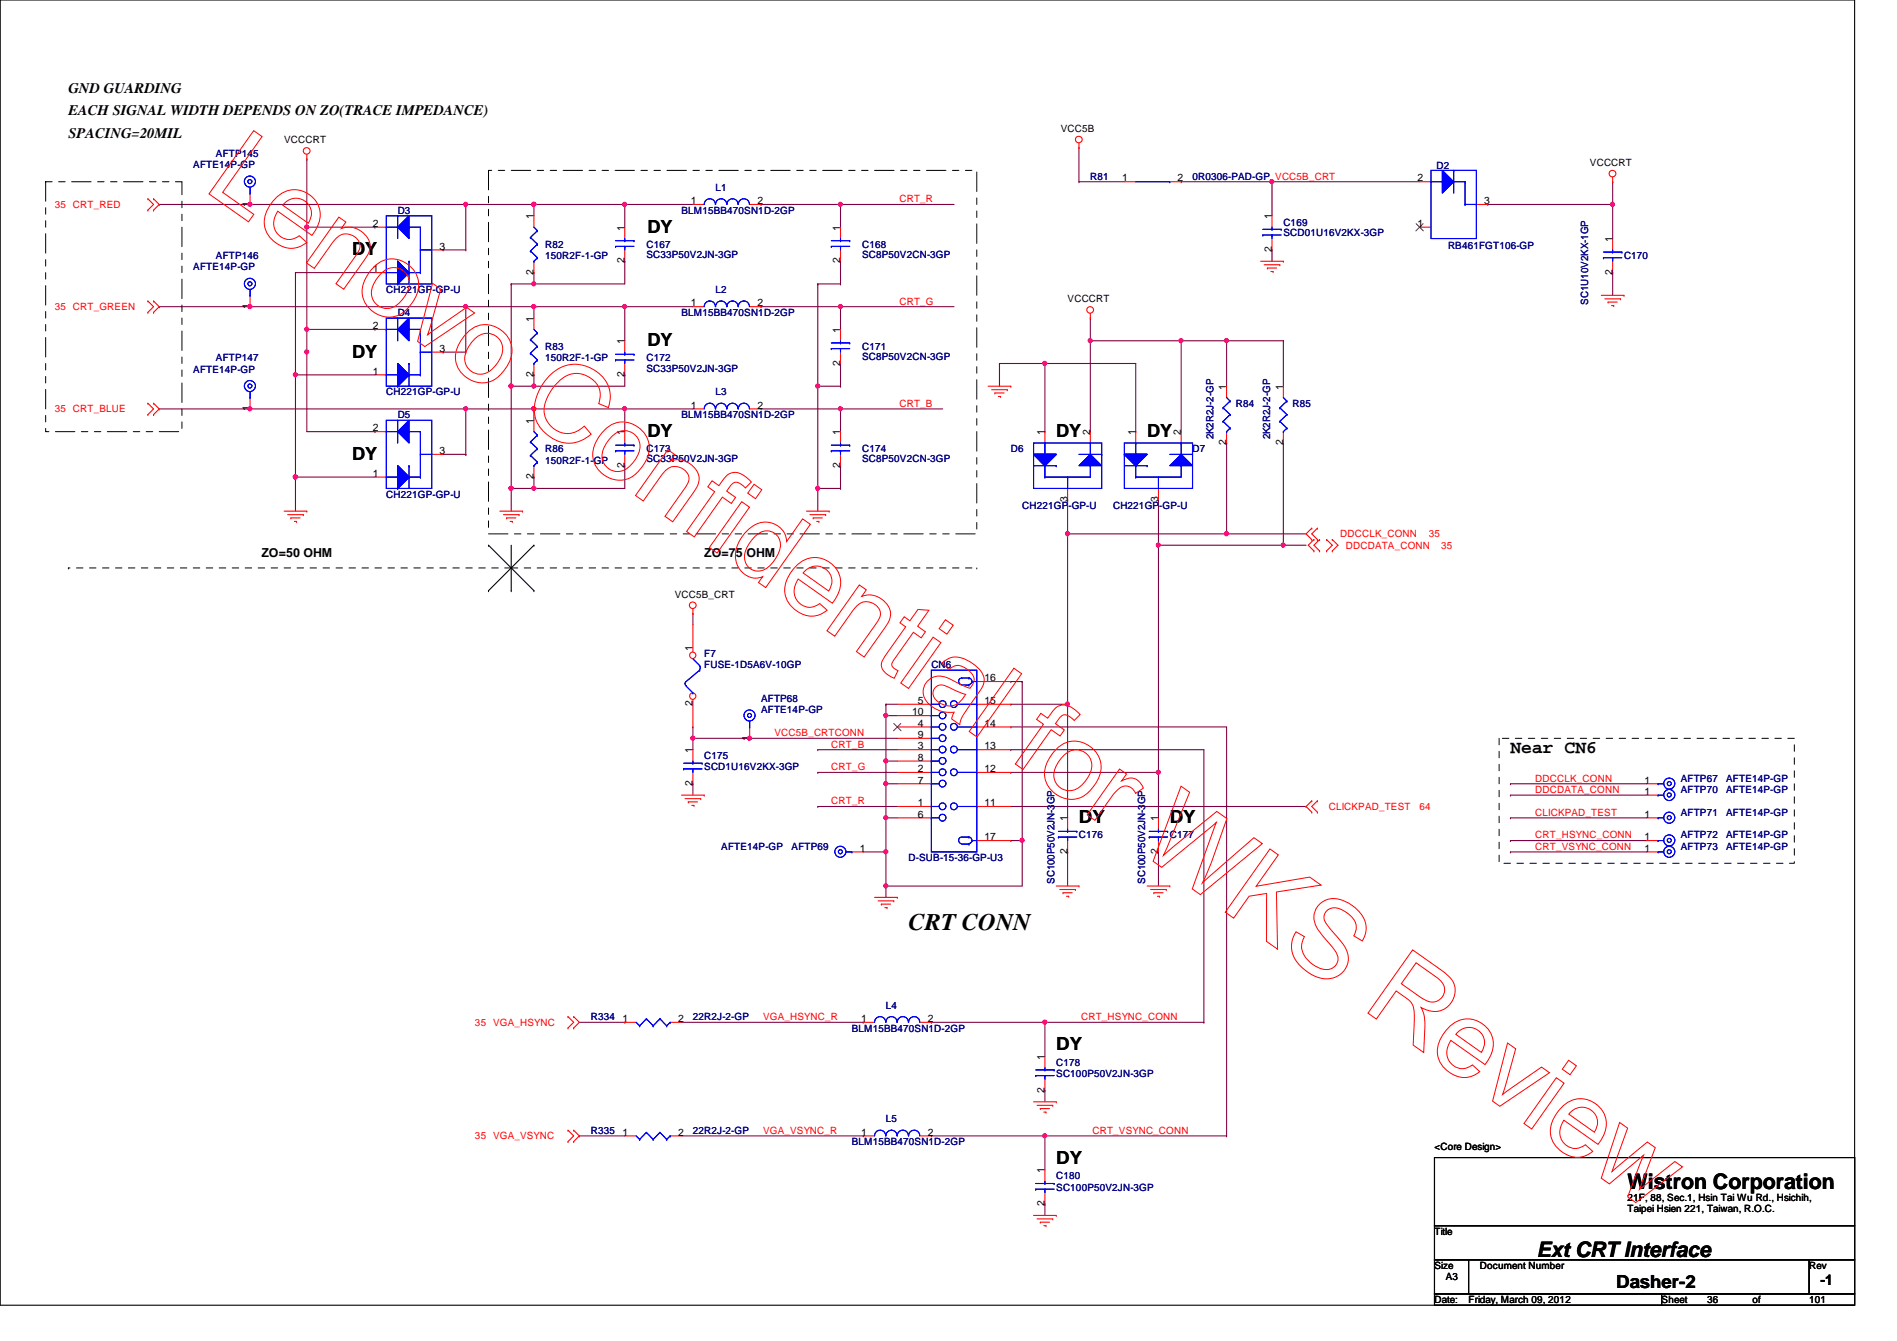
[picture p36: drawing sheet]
<svg xmlns="http://www.w3.org/2000/svg" width="297mm" height="210mm" viewBox="0 0 297 210" stroke-linecap="round" stroke-linejoin="round" font-family="sans-serif">
<defs><g id="words">
<text font-size="3.7" x="142.3" y="145.6">CRT CONN</text>
<g font-size="3.3">
<text x="254.8" y="186.1">Wistron Corporation</text>
<text x="240.6" y="196.7">Ext CRT Interface</text>
</g>
<g font-size="2.8">
<text x="55.2" y="40">DY</text>
<text x="101.4" y="36.4">DY</text>
<text x="55.2" y="56">DY</text>
<text x="101.4" y="54.2">DY</text>
<text x="55.2" y="72">DY</text>
<text x="101.4" y="68.4">DY</text>
<text x="165.4" y="68.4">DY</text>
<text x="179.6" y="68.4">DY</text>
<text x="236.5" y="117.9">Near CN6</text>
<text x="168.9" y="128.9">DY</text>
<text x="183.2" y="128.9">DY</text>
<text x="165.4" y="164.4">DY</text>
<text x="165.4" y="182.2">DY</text>
<text x="253.1" y="201.6">Dasher-2</text>
</g>
<g font-size="2.3">
<text x="10.7" y="14.5">GND GUARDING</text>
<text x="10.7" y="18.1">EACH SIGNAL WIDTH DEPENDS ON ZO(TRACE IMPEDANCE)</text>
<text x="10.7" y="21.6">SPACING=20MIL</text>
<text x="285.1" y="201.1">-1</text>
</g>
<g font-size="1.9">
<text x="40.9" y="87.2">ZO=50 OHM</text>
<text x="110.3" y="87.2">ZO=75 OHM</text>
</g>
<g font-size="1.6">
<text x="44.5" y="22.4">VCCCRT</text>
<text x="166.1" y="20.7">VCC5B</text>
<text x="175.7" y="28.4">1</text>
<text x="184.4" y="28.4">2</text>
<text x="222" y="28.4">2</text>
<text x="249" y="26">VCCCRT</text>
<text x="39.1" y="32.3" transform="rotate(-90 39.1 32.3)">1</text>
<text x="58.4" y="35.5">2</text>
<text x="83.6" y="34.3" transform="rotate(-90 83.6 34.3)">1</text>
<text x="108.2" y="32">1</text>
<text x="118.6" y="32">2</text>
<text x="199.1" y="34.3" transform="rotate(-90 199.1 34.3)">1</text>
<text x="222" y="35.5">1</text>
<text x="232.4" y="32">3</text>
<text x="68.8" y="39.1">3</text>
<text x="97.8" y="41.2" transform="rotate(-90 97.8 41.2)">2</text>
<text x="97.8" y="36.1" transform="rotate(-90 97.8 36.1)">1</text>
<text x="131.6" y="41.2" transform="rotate(-90 131.6 41.2)">2</text>
<text x="131.6" y="36.1" transform="rotate(-90 131.6 36.1)">1</text>
<text x="199.1" y="39.5" transform="rotate(-90 199.1 39.5)">2</text>
<text x="252.5" y="37.9" transform="rotate(-90 252.5 37.9)">1</text>
<text x="58.4" y="42.6">1</text>
<text x="83.6" y="43" transform="rotate(-90 83.6 43)">2</text>
<text x="108.2" y="48">1</text>
<text x="118.6" y="48">2</text>
<text x="167.2" y="47.3">VCCCRT</text>
<text x="252.5" y="43" transform="rotate(-90 252.5 43)">2</text>
<text x="39.1" y="48.3" transform="rotate(-90 39.1 48.3)">1</text>
<text x="58.4" y="51.5">2</text>
<text x="83.6" y="50.3" transform="rotate(-90 83.6 50.3)">1</text>
<text x="97.8" y="53.9" transform="rotate(-90 97.8 53.9)">1</text>
<text x="131.6" y="52.1" transform="rotate(-90 131.6 52.1)">1</text>
<text x="58.4" y="58.6">1</text>
<text x="68.8" y="55.1">3</text>
<text x="83.6" y="59" transform="rotate(-90 83.6 59)">2</text>
<text x="97.8" y="59" transform="rotate(-90 97.8 59)">2</text>
<text x="131.6" y="57.2" transform="rotate(-90 131.6 57.2)">2</text>
<text x="39.1" y="64.3" transform="rotate(-90 39.1 64.3)">1</text>
<text x="108.2" y="64">1</text>
<text x="118.6" y="64">2</text>
<text x="192" y="61" transform="rotate(-90 192 61)">1</text>
<text x="200.9" y="61" transform="rotate(-90 200.9 61)">1</text>
<text x="58.4" y="67.5">2</text>
<text x="68.8" y="71.1">3</text>
<text x="83.6" y="66.3" transform="rotate(-90 83.6 66.3)">1</text>
<text x="97.8" y="68.1" transform="rotate(-90 97.8 68.1)">1</text>
<text x="131.6" y="68.1" transform="rotate(-90 131.6 68.1)">1</text>
<text x="163.6" y="68.1" transform="rotate(-90 163.6 68.1)">1</text>
<text x="170.7" y="68.1" transform="rotate(-90 170.7 68.1)">2</text>
<text x="177.8" y="68.1" transform="rotate(-90 177.8 68.1)">1</text>
<text x="184.9" y="68.1" transform="rotate(-90 184.9 68.1)">2</text>
<text x="192" y="69.7" transform="rotate(-90 192 69.7)">2</text>
<text x="200.9" y="69.7" transform="rotate(-90 200.9 69.7)">2</text>
<text x="58.4" y="74.6">1</text>
<text x="83.6" y="75" transform="rotate(-90 83.6 75)">2</text>
<text x="97.8" y="73.2" transform="rotate(-90 97.8 73.2)">2</text>
<text x="131.6" y="73.2" transform="rotate(-90 131.6 73.2)">2</text>
<text x="167.1" y="78.6" transform="rotate(-90 167.1 78.6)">3</text>
<text x="181.4" y="78.6" transform="rotate(-90 181.4 78.6)">3</text>
<text x="105.7" y="93.6">VCC5B_CRT</text>
<text x="108.5" y="101.9" transform="rotate(-90 108.5 101.9)">1</text>
<text x="154.2" y="106.6">16</text>
<text x="108.5" y="110.6" transform="rotate(-90 108.5 110.6)">2</text>
<text x="142.8" y="112">10</text>
<text x="143.7" y="113.7">4</text>
<text x="143.7" y="110.2">5</text>
<text x="154.2" y="113.7">14</text>
<text x="154.2" y="110.2">15</text>
<text x="108.5" y="117.9" transform="rotate(-90 108.5 117.9)">1</text>
<text x="117.3" y="115.9" transform="rotate(-90 117.3 115.9)">1</text>
<text x="143.7" y="117.3">3</text>
<text x="143.7" y="119.1">8</text>
<text x="143.7" y="115.5">9</text>
<text x="154.2" y="117.3">13</text>
<text x="108.5" y="123" transform="rotate(-90 108.5 123)">2</text>
<text x="143.7" y="120.9">2</text>
<text x="143.7" y="122.6">7</text>
<text x="154.2" y="120.9">12</text>
<text x="257.5" y="124.4">1</text>
<text x="257.5" y="122.6">1</text>
<text x="143.7" y="126.2">1</text>
<text x="143.7" y="128">6</text>
<text x="154.2" y="126.2">11</text>
<text x="154.2" y="131.5">17</text>
<text x="167.1" y="128.6" transform="rotate(-90 167.1 128.6)">1</text>
<text x="181.4" y="128.6" transform="rotate(-90 181.4 128.6)">1</text>
<text x="257.5" y="128">1</text>
<text x="257.5" y="131.5">1</text>
<text x="134.6" y="133.3">1</text>
<text x="167.1" y="133.7" transform="rotate(-90 167.1 133.7)">2</text>
<text x="181.4" y="133.7" transform="rotate(-90 181.4 133.7)">2</text>
<text x="257.5" y="133.3">1</text>
<text x="97.5" y="160">1</text>
<text x="106.2" y="160">2</text>
<text x="134.8" y="160">1</text>
<text x="145.3" y="160">2</text>
<text x="163.6" y="165.9" transform="rotate(-90 163.6 165.9)">1</text>
<text x="163.6" y="171" transform="rotate(-90 163.6 171)">2</text>
<text x="97.5" y="177.8">1</text>
<text x="106.2" y="177.8">2</text>
<text x="134.8" y="177.8">1</text>
<text x="145.3" y="177.8">2</text>
<text x="224.6" y="180">&lt;Core Design&gt;</text>
<text x="163.6" y="183.7" transform="rotate(-90 163.6 183.7)">1</text>
<text x="163.6" y="188.8" transform="rotate(-90 163.6 188.8)">2</text>
<text x="254.8" y="188">21F, 88, Sec.1, Hsin Tai Wu Rd., Hsichih,</text>
<text x="254.8" y="189.8">Taipei Hsien 221, Taiwan, R.O.C.</text>
<text x="224.6" y="193.3">Title</text>
<text x="224.6" y="198.6">Size</text>
<text x="224.6" y="204">Date:</text>
<text x="226.4" y="200.4">A3</text>
<text x="230" y="204">Friday, March 09, 2012</text>
<text x="231.7" y="198.6">Document Number</text>
<text x="260.2" y="204">Sheet</text>
<text x="267.3" y="204">36</text>
<text x="274.4" y="204">of</text>
<text x="283.3" y="198.6">Rev</text>
<text x="283.3" y="204">101</text>
</g>
<g font-size="1.6" fill="#000080">
<text x="30.3" y="26.3">AFTE14P-GP</text>
<text x="33.8" y="24.6">AFTP145</text>
<text x="112.1" y="29.9">L1</text>
<text x="170.7" y="28.1">R81</text>
<text x="186.7" y="28.1">0R0306-PAD-GP VCC5B_CRT</text>
<text x="225" y="26.5">D2</text>
<text x="62.3" y="33.4">D3</text>
<text x="106.7" y="33.4">BLM15BB470SN1D-2GP</text>
<text x="201" y="35.4">C169</text>
<text x="33.8" y="40.6">AFTP146</text>
<text x="85.4" y="38.8">R82</text>
<text x="85.4" y="40.6">150R2F-1-GP</text>
<text x="101.2" y="38.8">C167</text>
<text x="101.2" y="40.4">SC33P50V2JN-3GP</text>
<text x="135" y="38.8">C168</text>
<text x="135" y="40.4">SC8P50V2CN-3GP</text>
<text x="201" y="37">SCD01U16V2KX-3GP</text>
<text x="226.7" y="38.9">RB461FGT106-GP</text>
<text x="254.3" y="40.6">C170</text>
<text x="30.3" y="42.3">AFTE14P-GP</text>
<text x="60.5" y="45.9">CH221GP-GP-U</text>
<text x="112.1" y="45.9">L2</text>
<text x="248.7" y="47.7" transform="rotate(-90 248.7 47.7)">SC1U10V2KX-1GP</text>
<text x="62.3" y="49.4">D4</text>
<text x="106.7" y="49.4">BLM15BB470SN1D-2GP</text>
<text x="30.3" y="58.3">AFTE14P-GP</text>
<text x="33.8" y="56.6">AFTP147</text>
<text x="85.4" y="54.8">R83</text>
<text x="85.4" y="56.6">150R2F-1-GP</text>
<text x="101.2" y="56.6">C172</text>
<text x="101.2" y="58.2">SC33P50V2JN-3GP</text>
<text x="135" y="54.8">C171</text>
<text x="135" y="56.4">SC8P50V2CN-3GP</text>
<text x="60.5" y="61.9">CH221GP-GP-U</text>
<text x="62.3" y="65.4">D5</text>
<text x="106.7" y="65.4">BLM15BB470SN1D-2GP</text>
<text x="112.1" y="61.9">L3</text>
<text x="193.5" y="63.7">R84</text>
<text x="202.4" y="63.7">R85</text>
<text x="85.4" y="70.8">R86</text>
<text x="101.2" y="70.8">C173</text>
<text x="135" y="70.8">C174</text>
<text x="158.3" y="70.8">D6</text>
<text x="186.7" y="70.8">D7</text>
<text x="190" y="68.8" transform="rotate(-90 190 68.8)">2K2R2J-2-GP</text>
<text x="198.9" y="68.8" transform="rotate(-90 198.9 68.8)">2K2R2J-2-GP</text>
<text x="60.5" y="77.9">CH221GP-GP-U</text>
<text x="85.4" y="72.6">150R2F-1-GP</text>
<text x="101.2" y="72.4">SC33P50V2JN-3GP</text>
<text x="135" y="72.4">SC8P50V2CN-3GP</text>
<text x="160.1" y="79.7">CH221GP-GP-U</text>
<text x="174.3" y="79.7">CH221GP-GP-U</text>
<text x="110.3" y="102.8">F7</text>
<text x="110.3" y="104.6">FUSE-1D5A6V-10GP</text>
<text x="145.8" y="104.6">CN6</text>
<text x="119.2" y="109.9">AFTP68</text>
<text x="119.2" y="111.7">AFTE14P-GP</text>
<text x="110.3" y="118.8">C175</text>
<text x="110.3" y="120.6">SCD1U16V2KX-3GP</text>
<text x="263.2" y="124.1">AFTP70</text>
<text x="263.2" y="122.3">AFTP67</text>
<text x="270.3" y="124.1">AFTE14P-GP</text>
<text x="270.3" y="122.3">AFTE14P-GP</text>
<text x="168.9" y="131.2">C176</text>
<text x="183.2" y="131.2">C177</text>
<text x="263.2" y="127.7">AFTP71</text>
<text x="263.2" y="131.2">AFTP72</text>
<text x="270.3" y="127.7">AFTE14P-GP</text>
<text x="270.3" y="131.2">AFTE14P-GP</text>
<text x="112.9" y="133">AFTE14P-GP</text>
<text x="123.9" y="133">AFTP69</text>
<text x="142.3" y="134.8">D-SUB-15-36-GP-U3</text>
<text x="263.2" y="133">AFTP73</text>
<text x="270.3" y="133">AFTE14P-GP</text>
<text x="165.1" y="138.3" transform="rotate(-90 165.1 138.3)">SC100P50V2JN-3GP</text>
<text x="179.3" y="138.3" transform="rotate(-90 179.3 138.3)">SC100P50V2JN-3GP</text>
<text x="92.5" y="159.7">R334</text>
<text x="108.5" y="159.7">22R2J-2-GP</text>
<text x="133.4" y="161.5">BLM15BB470SN1D-2GP</text>
<text x="138.7" y="157.9">L4</text>
<text x="165.4" y="166.8">C178</text>
<text x="165.4" y="168.6">SC100P50V2JN-3GP</text>
<text x="92.5" y="177.5">R335</text>
<text x="108.5" y="177.5">22R2J-2-GP</text>
<text x="133.4" y="179.2">BLM15BB470SN1D-2GP</text>
<text x="138.7" y="175.7">L5</text>
<text x="165.4" y="184.6">C180</text>
<text x="165.4" y="186.4">SC100P50V2JN-3GP</text>
</g>
<g font-size="1.6" fill="#f00">
<text x="8.6" y="32.6">35 CRT_RED</text>
<text x="140.8" y="31.7">CRT_R</text>
<text x="140.8" y="47.7">CRT_G</text>
<text x="8.6" y="48.6">35 CRT_GREEN</text>
<text x="8.6" y="64.6">35 CRT_BLUE</text>
<text x="140.8" y="63.7">CRT_B</text>
<text x="209.8" y="84.1">DDCCLK_CONN</text>
<text x="210.7" y="85.9">DDCDATA_CONN</text>
<text x="223.7" y="84.1">35</text>
<text x="225.7" y="85.9">35</text>
<text x="121.3" y="115.2">VCC5B_CRTCONN</text>
<text x="130.2" y="117">CRT_B</text>
<text x="130.2" y="125.9">CRT_R</text>
<text x="130.2" y="120.6">CRT_G</text>
<text x="240.4" y="124.1">DDCDATA_CONN</text>
<text x="240.4" y="122.3">DDCCLK_CONN</text>
<text x="208.1" y="126.8">CLICKPAD_TEST</text>
<text x="222.3" y="126.8">64</text>
<text x="240.4" y="127.7">CLICKPAD_TEST</text>
<text x="240.4" y="131.2">CRT_HSYNC_CONN</text>
<text x="240.4" y="133">CRT_VSYNC_CONN</text>
<text x="74.4" y="160.6">35 VGA_HSYNC</text>
<text x="119.5" y="159.7">VGA_HSYNC_R</text>
<text x="169.3" y="159.7">CRT_HSYNC_CONN</text>
<text x="74.4" y="178.4">35 VGA_VSYNC</text>
<text x="119.5" y="177.5">VGA_VSYNC_R</text>
<text x="171.1" y="177.5">CRT_VSYNC_CONN</text>
</g>
</g></defs>
<path d="M0 0h290.4v204.3h-290.4z" fill="none" stroke="#000" stroke-width=".17"/>
<path d="M128.1 44.4h.1M128.1 44.4h3.5M131.6 64h.1M131.6 64h16" fill="none" stroke="#800040" stroke-width=".17"/>
<circle cx="131.6" cy="64" r=".32" fill="#f0f"/>
<circle cx="131.6" cy="64" r=".32" fill="none" stroke="#f0f" stroke-width=".17"/>
<path d="M131.6 32h.1M131.6 32v3.6M131.6 48h.1M131.6 48v3.6M128.1 76.5h.1M128.1 76.5v3.5M131.6 64h.1M131.6 64v3.6" fill="none" stroke="#800040" stroke-width=".17"/>
<circle cx="128" cy="76.4" r=".32" fill="#f0f"/>
<circle cx="128" cy="76.4" r=".32" fill="none" stroke="#f0f" stroke-width=".17"/>
<path d="M138.7 119.1h.1M138.7 112h.1M138.7 119.1h1.8M138.7 112h1.8M158.3 106.7h.1M158.3 106.7h1.8M138.7 122.7h.1M138.7 128h.1M138.7 122.7h1.8M138.7 128h1.8M138.7 122.7v5.3" fill="none" stroke="#800040" stroke-width=".17"/>
<circle cx="138.7" cy="128" r=".32" fill="#f0f"/>
<circle cx="138.7" cy="128" r=".32" fill="none" stroke="#f0f" stroke-width=".17"/>
<circle cx="138.7" cy="122.7" r=".32" fill="#f0f"/>
<circle cx="138.7" cy="122.7" r=".32" fill="none" stroke="#f0f" stroke-width=".17"/>
<path d="M156.5 56.9h.1M156.5 56.9v3.6M138.7 110.2h.1M138.7 110.2h1.8M158.3 131.6h.1M158.3 131.6h1.8M160.1 131.6h.1M160.1 131.6v7.1" fill="none" stroke="#800040" stroke-width=".17"/>
<circle cx="160" cy="131.5" r=".32" fill="#f0f"/>
<circle cx="160" cy="131.5" r=".32" fill="none" stroke="#f0f" stroke-width=".17"/>
<path d="M138.7 133.3h.1M138.7 133.3v5.4" fill="none" stroke="#800040" stroke-width=".17"/>
<circle cx="138.7" cy="133.3" r=".32" fill="#f0f"/>
<circle cx="138.7" cy="133.3" r=".32" fill="none" stroke="#f0f" stroke-width=".17"/>
<path d="M138.7 138.7h.1M138.7 138.7h21.4" fill="none" stroke="#800040" stroke-width=".17"/>
<circle cx="138.7" cy="138.7" r=".32" fill="#f0f"/>
<circle cx="138.7" cy="138.7" r=".32" fill="none" stroke="#f0f" stroke-width=".17"/>
<path d="M138.7 110.2h.1M138.7 112h.1M138.7 110.2v8.9M138.7 138.7h.1M138.7 138.7v1.8" fill="none" stroke="#800040" stroke-width=".17"/>
<circle cx="138.7" cy="112" r=".32" fill="#f0f"/>
<circle cx="138.7" cy="112" r=".32" fill="none" stroke="#f0f" stroke-width=".17"/>
<path d="M138.7 119.1h.1M138.7 119.1v3.6" fill="none" stroke="#800040" stroke-width=".17"/>
<circle cx="138.7" cy="119.1" r=".32" fill="#f0f"/>
<circle cx="138.7" cy="119.1" r=".32" fill="none" stroke="#f0f" stroke-width=".17"/>
<path d="M83.6 44.4h.1M97.8 40.9h.1M97.8 40.9v3.5h-14.2" fill="none" stroke="#800040" stroke-width=".17"/>
<circle cx="83.6" cy="44.4" r=".32" fill="#f0f"/>
<circle cx="83.6" cy="44.4" r=".32" fill="none" stroke="#f0f" stroke-width=".17"/>
<path d="M158.3 110.2h.1M158.3 110.2h8.9M128.1 126.2h.1M128.1 126.2h12.4M181.4 120.9h.1M181.4 120.9v7.1" fill="none" stroke="#800040" stroke-width=".17"/>
<circle cx="181.4" cy="120.9" r=".32" fill="#f0f"/>
<circle cx="181.4" cy="120.9" r=".32" fill="none" stroke="#f0f" stroke-width=".17"/>
<path d="M181.4 85.3h.1M181.4 85.3h19.6" fill="none" stroke="#800040" stroke-width=".17"/>
<circle cx="200.9" cy="85.3" r=".32" fill="#f0f"/>
<circle cx="200.9" cy="85.3" r=".32" fill="none" stroke="#f0f" stroke-width=".17"/>
<circle cx="181.4" cy="85.3" r=".32" fill="#f0f"/>
<circle cx="181.4" cy="85.3" r=".32" fill="none" stroke="#f0f" stroke-width=".17"/>
<g fill="none" stroke="#800040" stroke-width=".17">
<path d="M128.1 44.4h.1M128.1 44.4v16.1M131.6 56.9v3.6M128.1 60.5h.1M128.1 60.5h3.5M131.6 60.5h.1M192.1 69.3h.1M192.1 69.3v14.3M201 69.3h.1M201 69.3v16M201 85.3h.1M201 85.3h3.5"/>
<path d="M117.4 115.6h.1M117.4 115.6h23.1M158.3 120.9h.1M158.3 120.9h23.1M163.6 177.8h.1M163.6 170.7h.1M163.6 170.7v1.8M163.6 177.8v5.3"/>
</g>
<circle cx="117.4" cy="115.5" r=".32" fill="#f0f"/>
<circle cx="117.4" cy="115.5" r=".32" fill="none" stroke="#f0f" stroke-width=".17"/>
<path d="M72.9 32h.1M72.9 32h10.7M108.5 113.8h.1M108.5 113.8v1.8M108.5 122.7h.1M108.5 122.7v1.8" fill="none" stroke="#800040" stroke-width=".17"/>
<circle cx="83.6" cy="32" r=".32" fill="#f0f"/>
<circle cx="83.6" cy="32" r=".32" fill="none" stroke="#f0f" stroke-width=".17"/>
<circle cx="72.9" cy="32" r=".32" fill="#f0f"/>
<circle cx="72.9" cy="32" r=".32" fill="none" stroke="#f0f" stroke-width=".17"/>
<path d="M83.6 48h.1M83.6 48h14.2" fill="none" stroke="#800040" stroke-width=".17"/>
<circle cx="83.6" cy="48" r=".32" fill="#f0f"/>
<circle cx="83.6" cy="48" r=".32" fill="none" stroke="#f0f" stroke-width=".17"/>
<path d="M72.9 64h.1M72.9 64h10.7" fill="none" stroke="#800040" stroke-width=".17"/>
<circle cx="83.6" cy="64" r=".32" fill="#f0f"/>
<circle cx="83.6" cy="64" r=".32" fill="none" stroke="#f0f" stroke-width=".17"/>
<circle cx="72.9" cy="64" r=".32" fill="#f0f"/>
<circle cx="72.9" cy="64" r=".32" fill="none" stroke="#f0f" stroke-width=".17"/>
<path d="M83.6 42.7h.1M83.6 42.7v1.7M46.3 74.7h.1M46.3 74.7v5.3" fill="none" stroke="#800040" stroke-width=".17"/>
<circle cx="46.2" cy="74.6" r=".32" fill="#f0f"/>
<circle cx="46.2" cy="74.6" r=".32" fill="none" stroke="#f0f" stroke-width=".17"/>
<path d="M46.3 74.7h.1M46.3 74.7h12.4M128.1 76.5h.1M128.1 60.5h.1M128.1 76.5h3.5M128.1 60.5v16M131.6 76.5h.1M131.6 72.9v3.6" fill="none" stroke="#800040" stroke-width=".17"/>
<circle cx="128" cy="60.4" r=".32" fill="#f0f"/>
<circle cx="128" cy="60.4" r=".32" fill="none" stroke="#f0f" stroke-width=".17"/>
<path d="M192.1 53.3h.1M192.1 53.3v7.2M201 53.3h.1M201 53.3v7.2" fill="none" stroke="#800040" stroke-width=".17"/>
<circle cx="192" cy="53.3" r=".32" fill="#f0f"/>
<circle cx="192" cy="53.3" r=".32" fill="none" stroke="#f0f" stroke-width=".17"/>
<path d="M46.3 42.7h.1M46.3 58.7h.1M46.3 42.7h12.4M46.3 58.7h12.4M46.3 42.7v32" fill="none" stroke="#800040" stroke-width=".17"/>
<circle cx="46.2" cy="74.6" r=".32" fill="#f0f"/>
<circle cx="46.2" cy="74.6" r=".32" fill="none" stroke="#f0f" stroke-width=".17"/>
<circle cx="46.2" cy="58.6" r=".32" fill="#f0f"/>
<circle cx="46.2" cy="58.6" r=".32" fill="none" stroke="#f0f" stroke-width=".17"/>
<path d="M185 28.4h.1M185 28.4h14.2M83.6 76.5h.1M83.6 76.5h14.2M167.2 133.3h.1M167.2 133.3v5.4M181.4 133.3h.1M181.4 133.3v5.4M163.6 160h.1M163.6 160v5.4" fill="none" stroke="#800040" stroke-width=".17"/>
<circle cx="83.6" cy="76.4" r=".32" fill="#f0f"/>
<circle cx="83.6" cy="76.4" r=".32" fill="none" stroke="#f0f" stroke-width=".17"/>
<path d="M80 60.5h.1M80 60.5v16M97.8 72.9h.1M97.8 72.9v3.6" fill="none" stroke="#800040" stroke-width=".17"/>
<circle cx="80" cy="60.4" r=".32" fill="#f0f"/>
<circle cx="80" cy="60.4" r=".32" fill="none" stroke="#f0f" stroke-width=".17"/>
<path d="M128.1 117.3h.1M128.1 117.3h12.4M167.2 110.2h.1M167.2 110.2v17.8M128.1 120.9h.1M128.1 120.9h12.4" fill="none" stroke="#800040" stroke-width=".17"/>
<circle cx="167.1" cy="110.2" r=".32" fill="#f0f"/>
<circle cx="167.1" cy="110.2" r=".32" fill="none" stroke="#f0f" stroke-width=".17"/>
<path d="M83.6 74.7h.1M83.6 60.5h.1M83.6 74.7v1.8M83.6 60.5h14.2" fill="none" stroke="#800040" stroke-width=".17"/>
<circle cx="83.6" cy="60.4" r=".32" fill="#f0f"/>
<circle cx="83.6" cy="60.4" r=".32" fill="none" stroke="#f0f" stroke-width=".17"/>
<path d="M252.5 32h.1M252.5 32v5.3M80 44.4h.1M80 44.4v16.1M97.8 58.7h.1M97.8 58.7v1.8" fill="none" stroke="#800040" stroke-width=".17"/>
<circle cx="252.5" cy="32" r=".32" fill="#f0f"/>
<circle cx="252.5" cy="32" r=".32" fill="none" stroke="#f0f" stroke-width=".17"/>
<path d="M83.6 32h.1M83.6 32h14.2M145.8 177.8h.1M145.8 177.8h17.8" fill="none" stroke="#800040" stroke-width=".17"/>
<circle cx="83.6" cy="32" r=".32" fill="#f0f"/>
<circle cx="83.6" cy="32" r=".32" fill="none" stroke="#f0f" stroke-width=".17"/>
<path d="M119.2 32h.1M119.2 32h12.4M83.6 64h.1M83.6 64h14.2M119.2 64h.1M119.2 64h12.4" fill="none" stroke="#800040" stroke-width=".17"/>
<circle cx="83.6" cy="64" r=".32" fill="#f0f"/>
<circle cx="83.6" cy="64" r=".32" fill="none" stroke="#f0f" stroke-width=".17"/>
<path d="M80 44.4h.1M80 44.4h3.6M119.2 48h.1M119.2 48h12.4M80 60.5h.1M80 60.5h3.6" fill="none" stroke="#800040" stroke-width=".17"/>
<circle cx="80" cy="60.4" r=".32" fill="#f0f"/>
<circle cx="80" cy="60.4" r=".32" fill="none" stroke="#f0f" stroke-width=".17"/>
<path d="M80 76.5h.1M80 76.5h3.6" fill="none" stroke="#800040" stroke-width=".17"/>
<circle cx="80" cy="76.4" r=".32" fill="#f0f"/>
<circle cx="80" cy="76.4" r=".32" fill="none" stroke="#f0f" stroke-width=".17"/>
<path d="M83.6 58.7h.1M83.6 58.7v1.8M80 76.5h.1M80 76.5v3.5M163.6 188.5h.1M163.6 188.5v1.7" fill="none" stroke="#800040" stroke-width=".17"/>
<circle cx="80" cy="76.4" r=".32" fill="#f0f"/>
<circle cx="80" cy="76.4" r=".32" fill="none" stroke="#f0f" stroke-width=".17"/>
<path d="M83.6 32h.1M83.6 32v1.8M97.8 32h.1M97.8 32h10.7M168.9 23.1h.1M168.9 28.4h.1M168.9 23.1v5.3M168.9 28.4h7.2M192.1 53.3h.1M192.1 53.3h8.9M192.1 83.6h.1M192.1 83.6h12.4" fill="none" stroke="#800040" stroke-width=".17"/>
<circle cx="97.8" cy="32" r=".32" fill="#f0f"/>
<circle cx="97.8" cy="32" r=".32" fill="none" stroke="#f0f" stroke-width=".17"/>
<path d="M97.8 64h.1M97.8 64h10.7" fill="none" stroke="#800040" stroke-width=".17"/>
<circle cx="97.8" cy="64" r=".32" fill="#f0f"/>
<circle cx="97.8" cy="64" r=".32" fill="none" stroke="#f0f" stroke-width=".17"/>
<path d="M83.6 48h.1M83.6 48v1.8M97.8 48h.1M97.8 48h10.7M145.8 160h.1M145.8 160h17.8" fill="none" stroke="#800040" stroke-width=".17"/>
<circle cx="97.8" cy="48" r=".32" fill="#f0f"/>
<circle cx="97.8" cy="48" r=".32" fill="none" stroke="#f0f" stroke-width=".17"/>
<g fill="none" stroke="#800040" stroke-width=".17">
<path d="M97.8 32h.1M97.8 32v3.6M199.2 28.4h.1M199.2 28.4h23.1M252.5 28.4h.1M252.5 28.4v3.6M97.8 48h.1M97.8 48v5.3M252.5 42.7h.1M252.5 42.7v3.5M97.8 64h.1M97.8 64v3.6"/>
<path d="M108.5 96h.1M108.5 96v1.8"/>
</g>
<circle cx="199.2" cy="28.4" r=".32" fill="#f0f"/>
<circle cx="199.2" cy="28.4" r=".32" fill="none" stroke="#f0f" stroke-width=".17"/>
<g fill="none" stroke="#800040" stroke-width=".17">
<path d="M199.2 39.1h.1M199.2 28.4h.1M199.2 28.4v5.4M199.2 39.1v1.8M233 32h.1M233 32h19.5M72.9 48h.1M72.9 48h10.7M131.6 44.4h.1M131.6 40.9v3.5M83.6 64h.1M83.6 64v1.8"/>
<path d="M167.2 78.2h.1M167.2 78.2v32M167.2 83.6h.1M167.2 83.6h24.9M108.5 115.6h.1M108.5 115.6v1.7"/>
</g>
<circle cx="192" cy="83.5" r=".32" fill="#f0f"/>
<circle cx="192" cy="83.5" r=".32" fill="none" stroke="#f0f" stroke-width=".17"/>
<circle cx="167.1" cy="83.5" r=".32" fill="#f0f"/>
<circle cx="167.1" cy="83.5" r=".32" fill="none" stroke="#f0f" stroke-width=".17"/>
<path d="M185 53.3h.1M185 53.3h7.1M181.4 78.2h.1M181.4 78.2v7.1" fill="none" stroke="#800040" stroke-width=".17"/>
<circle cx="184.9" cy="53.3" r=".32" fill="#f0f"/>
<circle cx="184.9" cy="53.3" r=".32" fill="none" stroke="#f0f" stroke-width=".17"/>
<path d="M181.4 85.3h.1M181.4 85.3v35.6M158.3 117.3h.1M158.3 117.3h30.2v42.7M160.1 106.7h.1M160.1 106.7v24.9M163.6 160h.1M163.6 160h24.9M188.5 160h.1" fill="none" stroke="#800040" stroke-width=".17"/>
<circle cx="163.6" cy="160" r=".32" fill="#f0f"/>
<circle cx="163.6" cy="160" r=".32" fill="none" stroke="#f0f" stroke-width=".17"/>
<path d="M158.3 113.8h.1M158.3 113.8h33.8v64M163.6 177.8h.1M163.6 177.8h28.5M192.1 177.8h.1" fill="none" stroke="#800040" stroke-width=".17"/>
<circle cx="163.6" cy="177.8" r=".32" fill="#f0f"/>
<circle cx="163.6" cy="177.8" r=".32" fill="none" stroke="#f0f" stroke-width=".17"/>
<path d="M108.5 115.6h.1M108.5 115.6h8.9M158.3 126.2h46.2M204.5 126.2h.1" fill="none" stroke="#800040" stroke-width=".17"/>
<circle cx="108.5" cy="115.5" r=".32" fill="#f0f"/>
<circle cx="108.5" cy="115.5" r=".32" fill="none" stroke="#f0f" stroke-width=".17"/>
<path d="M39.2 32h.1M39.2 32h33.7v7.1M48 24.9h.1M48 24.9v10.7h10.7M58.7 35.6h.1M69.4 39.1h.1M69.4 39.1h3.5M72.9 39.1h.1M135.2 133.3h3.5M138.7 133.3h.1M138.7 128h.1M138.7 128v5.3" fill="none" stroke="#800040" stroke-width=".17"/>
<circle cx="39.1" cy="32" r=".32" fill="#f0f"/>
<circle cx="39.1" cy="32" r=".32" fill="none" stroke="#f0f" stroke-width=".17"/>
<path d="M48 35.6h.1M48 35.6v16h10.7M58.7 51.6h.1" fill="none" stroke="#800040" stroke-width=".17"/>
<circle cx="48" cy="35.5" r=".32" fill="#f0f"/>
<circle cx="48" cy="35.5" r=".32" fill="none" stroke="#f0f" stroke-width=".17"/>
<path d="M72.9 55.1h.1M72.9 48v7.1" fill="none" stroke="#800040" stroke-width=".17"/>
<circle cx="72.9" cy="48" r=".32" fill="#f0f"/>
<circle cx="72.9" cy="48" r=".32" fill="none" stroke="#f0f" stroke-width=".17"/>
<path d="M39.2 48h.1M39.2 48h33.7M69.4 55.1h.1M69.4 55.1h3.5" fill="none" stroke="#800040" stroke-width=".17"/>
<circle cx="39.1" cy="48" r=".32" fill="#f0f"/>
<circle cx="39.1" cy="48" r=".32" fill="none" stroke="#f0f" stroke-width=".17"/>
<path d="M39.2 64h.1M39.2 64h33.7M69.4 71.1h3.5M72.9 71.1h.1" fill="none" stroke="#800040" stroke-width=".17"/>
<circle cx="39.1" cy="64" r=".32" fill="#f0f"/>
<circle cx="39.1" cy="64" r=".32" fill="none" stroke="#f0f" stroke-width=".17"/>
<path d="M48 55.1h.1M48 55.1v12.5h10.7M58.7 67.6h.1M72.9 71.1h.1M72.9 64v7.1" fill="none" stroke="#800040" stroke-width=".17"/>
<circle cx="48" cy="55.1" r=".32" fill="#f0f"/>
<circle cx="48" cy="55.1" r=".32" fill="none" stroke="#f0f" stroke-width=".17"/>
<path d="M48 51.6h.1M48 51.6v3.5" fill="none" stroke="#800040" stroke-width=".17"/>
<circle cx="48" cy="51.5" r=".32" fill="#f0f"/>
<circle cx="48" cy="51.5" r=".32" fill="none" stroke="#f0f" stroke-width=".17"/>
<path d="M163.6 56.9v10.7M163.6 67.6h.1" fill="none" stroke="#800040" stroke-width=".17"/>
<circle cx="163.6" cy="56.9" r=".32" fill="#f0f"/>
<circle cx="163.6" cy="56.9" r=".32" fill="none" stroke="#f0f" stroke-width=".17"/>
<path d="M156.5 56.9h.1M156.5 56.9h21.3v10.7M163.6 56.9h.1M170.7 53.3h.1M170.7 53.3h14.3v14.3M170.7 49.8v17.8M170.7 67.6h.1M177.8 67.6h.1M185 67.6h.1" fill="none" stroke="#800040" stroke-width=".17"/>
<circle cx="170.7" cy="53.3" r=".32" fill="#f0f"/>
<circle cx="170.7" cy="53.3" r=".32" fill="none" stroke="#f0f" stroke-width=".17"/>
<g fill="none" stroke="#800040" stroke-width=".17">
<path d="M131.6 32h.1M131.6 32h17.8M236.5 133.3h.1M236.5 124.5h.1M236.5 128h.1M236.5 122.7h.1M236.5 131.6h.1M236.5 133.3h21.3M236.5 124.5h21.3M236.5 128h21.3M236.5 122.7h21.3M236.5 131.6h21.3"/>
<path d="M90.7 160h7.1M97.8 160h.1"/>
</g>
<circle cx="131.6" cy="32" r=".32" fill="#f0f"/>
<circle cx="131.6" cy="32" r=".32" fill="none" stroke="#f0f" stroke-width=".17"/>
<path d="M131.6 48h.1M131.6 48h17.8" fill="none" stroke="#800040" stroke-width=".17"/>
<circle cx="131.6" cy="48" r=".32" fill="#f0f"/>
<circle cx="131.6" cy="48" r=".32" fill="none" stroke="#f0f" stroke-width=".17"/>
<path d="M24.9 32h.1M24.9 32h14.3M24.9 48h.1M24.9 48h14.3M24.9 64h.1M24.9 64h14.3M90.7 177.8h.1M90.7 177.8h7.1M106.7 177.8h28.5M106.7 160h28.5M135.2 160h.1M135.2 177.8h.1" fill="none" stroke="#800040" stroke-width=".17"/>
<g fill="none" stroke="#f00" stroke-width=".17">
<path d="M23.2 32.9h.1M23.2 31.1h.1M23.2 31.1l.8 .9-.8 .9M24 31.1h.1M24 32.9h.1M24 31.1l.9 .9-.9 .9M48 24.9h.1M48 24.2v.7M168.9 23.1h.1M168.9 22.4v.7M252.5 28.4h.1M252.5 27.7v.7"/>
<path d="M23.2 48.9h.1M23.2 47.1h.1M23.2 47.1l.8 .9-.8 .9M24 47.1h.1M24 48.9h.1M24 47.1l.9 .9-.9 .9M170.7 49.8h.1M170.7 49.1v.7M197.4 40.9h3.6M197.9 41.4h2.5M198.5 42h.1M198.5 42h1.4"/>
<path d="M199 42.5h.3M199.3 42.5h.1M200.4 41.4h.1M201 40.9h.1M250.7 46.2h3.6M251.3 46.8h2.4M251.8 47.3h.1M251.8 47.3h1.4M252.3 47.8h.4M252.7 47.8h.1M253.7 46.8h.1M254.3 46.2h.1"/>
<path d="M23.2 64.9h.1M23.2 63.1h.1M23.2 63.1l.8 .9-.8 .9M24 63.1h.1M24 64.9h.1M24 63.1l.9 .9-.9 .9M97.8 67.6v1.7M97.8 71.1v1.8M154.7 60.5h3.6M155.3 61h2.4M155.8 61.5h.1M155.8 61.5h1.4"/>
<path d="M156.3 62.1h.4M156.7 62.1h.1M157.7 61h.1M158.3 60.5h.1M163.6 67.6v1.7M167.2 76.5v1.7M170.7 67.6v1.7M44.5 80h3.5M45 80.6h2.5M45.5 81.1h.1M45.5 81.1h1.5M46.1 81.6h.3"/>
<path d="M46.4 81.6h.1M47.5 80.6h.1M48 80h.1M78.3 80h3.5M78.8 80.6h2.5M79.3 81.1h.1M79.3 81.1h1.5M79.9 81.6h.3M80.2 81.6h.1M81.3 80.6h.1M81.8 80h.1M108.5 96h.1"/>
<path d="M108.5 95.3v.7M126.3 80h3.5M126.8 80.6h2.5M127.3 81.1h.1M127.3 81.1h1.5M127.9 81.6h.3M128.2 81.6h.1M129.3 80.6h.1M129.8 80h.1M205.4 82.7h.1M205.4 84.5h.1M205.4 82.7l-.9 .9 .9 .9"/>
<path d="M205.7 86.2h.1M205.7 84.5h.1M205.7 84.5l-.9 .8 .9 .9M206.3 84.5h.1M206.3 82.7h.1M206.3 82.7l-.9 .9 .9 .9M206.6 86.2h.1M206.6 84.5h.1M206.6 84.5l-.9 .8 .9 .9M207.7 84.5h.1M207.7 86.2h.1M207.7 84.5l.9 .8-.9 .9"/>
<path d="M208.6 86.2h.1M208.6 84.5h.1M208.6 84.5l.9 .8-.9 .9M106.7 124.5h3.6M107.3 125h2.4M107.8 125.5h.1M107.8 125.5h1.4M108.3 126.1h.4M108.7 126.1h.1M109.7 125h.1M110.3 124.5h.1M165.4 138.7h3.5"/>
<path d="M165.9 139.2h2.5M166.5 139.7h.1M166.5 139.7h1.4M168.4 139.2h.1M168.9 138.7h.1M179.6 138.7h3.6M180.2 139.2h2.4M180.7 139.7h.1M180.7 139.7h1.4M182.6 139.2h.1M183.2 138.7h.1M205.4 125.3h.1"/>
<path d="M205.4 127.1h.1M205.4 125.3l-.9 .9 .9 .9M206.3 127.1h.1M206.3 125.3h.1M206.3 125.3l-.9 .9 .9 .9M88.9 159.1h.1M88.9 159.1l.9 .9-.9 .9M89.8 159.1h.1M89.8 159.1l.9 .9-.9 .9M136.9 140.5h3.6M137.5 141h2.5M138 141.5h.1"/>
<path d="M138 141.5h1.4M138.6 142.1h.3M138.9 142.1h.1M140 141h.1M140.5 140.5h.1M167 140.3h.3M167.3 140.3h.1M181.2 140.3h.4M181.6 140.3h.1M88.9 178.7h.1M88.9 176.9h.1M88.9 160.9h.1"/>
<path d="M88.9 176.9l.9 .9-.9 .9M89.8 176.9h.1M89.8 178.7h.1M89.8 160.9h.1M89.8 176.9l.9 .9-.9 .9M161.8 172.5h3.6M162.4 173h2.4M162.9 173.5h.1M162.9 173.5h1.4M163.4 174.1h.4M163.8 174.1h.1M164.8 173h.1"/>
<path d="M165.4 172.5h.1M161.8 190.2h3.6M162.4 190.8h2.4M162.9 191.3h.1M162.9 191.3h1.4M163.4 191.9h.4M163.8 191.9h.1M164.8 190.8h.1M165.4 190.2h.1"/>
<circle cx="48" cy="23.6" r=".52"/>
<circle cx="168.9" cy="21.8" r=".52"/>
<circle cx="252.5" cy="27.2" r=".52"/>
<circle cx="170.7" cy="48.5" r=".52"/>
<circle cx="108.5" cy="94.7" r=".52"/>
</g>
<g fill="none" stroke="#000" stroke-width=".17">
<path d="M76.5 85.3h.1M76.5 92.5h.1M76.5 85.3l7.1 7.2M80 92.5h.1M80 85.3v7.2M83.6 85.3h.1M83.6 92.5h.1M83.6 85.3l-7.1 7.2M224.6 181.2h65.8v10.7h-65.8zM224.6 191.9h65.8v5.3h-65.8zM224.6 197.2h5.4v5.3h-5.4zM230 197.2h53.3v5.3h-53.3z"/>
<path d="M283.3 197.2h7.1v5.3h-7.1zM224.6 202.5h35.6v1.8h-35.6zM260.2 202.5h30.2v1.8h-30.2z"/>
</g>
<path d="M7.2 28.4h21.3v39.2h-21.3zM76.5 26.7h76.4v56.9h-76.4z" fill="none" stroke="#000" stroke-width=".16" stroke-dasharray="3 1 1 1 1 1"/>
<path d="M10.7 88.9h.1M80 88.9h72.9M80 88.9h-69.3M152.9 88.9h.1M234.7 115.6h46.3v19.5h-46.3z" fill="none" stroke="#000" stroke-width=".16" stroke-dasharray="1 1 1 1 1 1 1 1"/>
<path d="M96.4 70.6h.1M96.4 69.7h2.9M96.4 70.6h2.9M97.8 69.7h.1M97.8 70.6h.1M97.8 69.3v.4M97.8 70.6v.5M99.3 69.7h.1" fill="none" stroke="#00f" stroke-width=".17"/>
<path d="M168.9 72.9l1.8-1.8 1.8 1.8z" fill="#00f"/>
<path d="M168.9 72.9l1.8-1.8 1.8 1.8z" fill="none" stroke="#00f" stroke-width=".17"/>
<path d="M161.8 71.1h3.6l-1.8 1.8z" fill="#00f"/>
<path d="M161.8 71.1h3.6l-1.8 1.8z" fill="none" stroke="#00f" stroke-width=".17"/>
<path d="M161.8 71.1h3.6l-1.8 1.8z" fill="#00f"/>
<g fill="none" stroke="#00f" stroke-width=".17">
<path d="M161.8 71.1h3.6l-1.8 1.8zM161.8 69.3h10.7v7.2h-10.7zM161.8 71.1h.1M161.8 71.1h3.6M161.8 72.9h3.6M163.6 69.3h.1M163.6 72.9h.1M163.6 74.7h.1M163.6 69.3v1.8M163.6 72.9v1.8M165.4 72.9h.1M167.2 74.7h.1"/>
<path d="M167.2 74.7v1.8M168.9 71.1h3.6M170.7 72.9h.1M170.7 69.3h.1M170.7 69.3v1.8M170.7 72.9v1.8h-7.1M172.5 71.1h.1"/>
</g>
<path d="M168.9 72.9l1.8-1.8 1.8 1.8z" fill="#00f"/>
<path d="M168.9 72.9l1.8-1.8 1.8 1.8z" fill="none" stroke="#00f" stroke-width=".17"/>
<path d="M161.8 71.1h3.6l-1.8 1.8z" fill="#00f"/>
<path d="M161.8 71.1h3.6l-1.8 1.8z" fill="none" stroke="#00f" stroke-width=".17"/>
<path d="M161.8 71.1h3.6l-1.8 1.8z" fill="#00f"/>
<g fill="none" stroke="#00f" stroke-width=".17">
<path d="M83.1 37.2h.1M83.1 39.3h.1M83.1 37.2l1.1 1M83.1 39.3l1.1 1M83.6 35.6l.6 .5M84.2 36.1h.1M84.2 38.2h.1M84.2 36.1l-1.1 1.1M84.2 38.2l-1.1 1.1M96.4 38.6h.1M96.4 37.7h2.9M96.4 38.6h2.9"/>
<path d="M97.8 37.7h.1M97.8 38.6h.1M97.8 37.3v.4M97.8 38.6v.5M99.3 37.7h.1M110.3 32a.87 .87 0 0 1 .8-.9 .87 .87 0 0 1 .9 .9M112.1 32a.87 .87 0 0 1 .8-.9 .87 .87 0 0 1 .9 .9M113.8 32a.87 .87 0 0 1 .9-.9 .87 .87 0 0 1 .9 .9M115.6 32a.87 .87 0 0 1 .9-.9 .87 .87 0 0 1 .8 .9M130.2 38.6h.1M130.2 37.7h2.9M130.2 38.6h2.9"/>
<path d="M131.6 37.7h.1M131.6 38.6h.1M131.6 37.3v.4M131.6 38.6v.5M133.1 37.7h.1M177.8 28.4h5.4M183.2 28.4h.1M83.6 40.9h.1M84.2 40.3h.1M84.2 40.3l-.6 .6M110.3 48a.87 .87 0 0 1 .8-.9 .87 .87 0 0 1 .9 .9M112.1 48a.87 .87 0 0 1 .8-.9 .87 .87 0 0 1 .9 .9"/>
<path d="M113.8 48a.87 .87 0 0 1 .9-.9 .87 .87 0 0 1 .9 .9M115.6 48a.87 .87 0 0 1 .9-.9 .87 .87 0 0 1 .8 .9M130.2 54.6h.1M130.2 53.7h2.9M130.2 54.6h2.9M131.6 53.7h.1M131.6 54.6h.1M131.6 53.3v.4M131.6 54.6v.5M133.1 53.7h.1M83.1 69.2h.1M83.1 71.3h.1"/>
<path d="M83.1 69.2l1.1 1M83.1 71.3l1.1 1M83.6 72.9h.1M83.6 67.6l.6 .5M84.2 68.1h.1M84.2 70.2h.1M84.2 72.3h.1M84.2 68.1l-1.1 1.1M84.2 70.2l-1.1 1.1M84.2 72.3l-.6 .6M110.3 64a.87 .87 0 0 1 .8-.9 .87 .87 0 0 1 .9 .9M112.1 64a.87 .87 0 0 1 .8-.9 .87 .87 0 0 1 .9 .9"/>
<path d="M113.8 64a.87 .87 0 0 1 .9-.9 .87 .87 0 0 1 .9 .9M115.6 64a.87 .87 0 0 1 .9-.9 .87 .87 0 0 1 .8 .9M130.2 70.6h.1M130.2 69.7h2.9M130.2 70.6h2.9M131.6 69.7h.1M131.6 70.6h.1M131.6 69.3v.4M131.6 70.6v.5M133.1 69.7h.1M161.8 71.1h3.6l-1.8 1.8zM161.8 69.3h10.7v7.2h-10.7z"/>
<path d="M161.8 71.1h.1M161.8 71.1h3.6M161.8 72.9h3.6M163.6 69.3h.1M163.6 72.9h.1M163.6 74.7h.1M163.6 69.3v1.8M163.6 72.9v1.8M165.4 72.9h.1M167.2 74.7h.1M167.2 74.7v1.8M168.9 71.1h3.6"/>
<path d="M170.7 72.9h.1M170.7 69.3h.1M170.7 69.3v1.8M170.7 72.9v1.8h-7.1M172.5 71.1h.1M191.5 63.8h.1M191.5 66h.1M191.5 63.8l1.1 1.1M191.5 66l1.1 1M192.1 67.6h.1M192.1 62.2l.5 .6M192.6 62.8h.1"/>
<path d="M192.6 64.9h.1M192.6 67h.1M192.6 62.8l-1.1 1M192.6 64.9l-1.1 1.1M192.6 67l-.5 .6M200.4 63.8h.1M200.4 66h.1M200.4 63.8l1.1 1.1M200.4 66l1.1 1M201 67.6h.1M201 62.2l.5 .6M201.5 62.8h.1"/>
<path d="M201.5 64.9h.1M201.5 67h.1M201.5 62.8l-1.1 1M201.5 64.9l-1.1 1.1M201.5 67l-.5 .6M107.1 119.5h2.8M108.5 119.5h.1M108.5 119.1v.4M109.9 119.5h.1M107.1 120.4h.1M107.1 120.4h2.8M108.5 120.4h.1"/>
<path d="M108.5 120.4v.5M132.5 133.3h.9M133.4 133.3h.1M165.7 131h.1M165.7 130.1h2.9M165.7 131h2.9M167.2 130.1h.1M167.2 131h.1M167.2 129.8v.3M167.2 131v.6M168.6 130.1h.1M180 131h.1"/>
<path d="M180 130.1h2.8M180 131h2.8M181.4 130.1h.1M181.4 131h.1M181.4 129.8v.3M181.4 131v.6M182.8 130.1h.1M259.6 133.3h.1M259.6 124.5h.1M259.6 128h.1M259.6 122.7h.1M259.6 133.3h.9"/>
<path d="M259.6 124.5h.9M259.6 128h.9M259.6 122.7h.9M101.2 159.5h.1M101.2 159.5l-1 1.1M101.2 159.5l1.1 1.1M103.3 159.5h.1M103.3 159.5l-1 1.1M103.3 159.5l1.1 1.1M99.6 160l.6 .6M100.2 160.6h.1M102.3 160.6h.1"/>
<path d="M104.4 160.6h.1M104.9 160h.1M104.9 160l-.5 .6M136.9 160a.87 .87 0 0 1 .9-.9 .87 .87 0 0 1 .9 .9M138.7 160a.87 .87 0 0 1 .9-.9 .87 .87 0 0 1 .9 .9M140.5 160a.87 .87 0 0 1 .9-.9 .87 .87 0 0 1 .8 .9M142.3 160a.87 .87 0 0 1 .8-.9 .87 .87 0 0 1 .9 .9M162.2 168.4h.1M162.2 167.5h2.9M162.2 168.4h2.9M163.6 167.5h.1M163.6 168.4h.1"/>
<path d="M163.6 167.1v.4M163.6 168.4v.5M165.1 167.5h.1"/>
<circle cx="131.6" cy="133.3" r=".32"/>
<circle cx="131.6" cy="133.3" r=".87"/>
<circle cx="261.4" cy="133.3" r=".32"/>
<circle cx="261.4" cy="124.4" r=".32"/>
<circle cx="261.4" cy="122.7" r=".32"/>
<circle cx="261.4" cy="128" r=".32"/>
<circle cx="261.4" cy="128" r=".87"/>
<circle cx="261.4" cy="133.3" r=".87"/>
<circle cx="261.4" cy="122.7" r=".87"/>
<circle cx="261.4" cy="124.4" r=".87"/>
</g>
<g fill="none" stroke="#f00" stroke-width=".17">
<path d="M58.7 35.6h1.8M67.6 39.1h1.8M83.6 33.8v1.8M97.8 35.6v1.7M97.8 39.1v1.8M108.5 32h1.8M117.4 32h1.8M131.6 35.6v1.7M131.6 39.1v1.8M176.1 28.4h1.7M183.2 28.4h1.8M58.7 42.7h1.8"/>
<path d="M83.6 40.9v1.8M108.5 48h1.8M117.4 48h1.8M131.6 51.6v1.7M131.6 55.1v1.8M83.6 65.8v1.8M83.6 72.9v1.8M108.5 64h1.8M117.4 64h1.8M131.6 67.6v1.7M131.6 71.1v1.8M192.1 60.5v1.7"/>
<path d="M192.1 67.6v1.7M201 60.5v1.7M201 67.6v1.7M108.5 117.3v1.8M108.5 120.9v1.8M133.4 133.3h1.8M167.2 128v1.8M167.2 131.6v1.7M181.4 128v1.8M181.4 131.6v1.7M257.8 133.3h1.8M257.8 124.5h1.8"/>
<path d="M257.8 128h1.8M257.8 122.7h1.8M97.8 160h1.8M104.9 160h1.8M135.2 160h1.7M144.1 160h1.7M163.6 165.4v1.7M163.6 168.9v1.8"/>
</g>
<path d="M64 33.8v3.5l-1.7-1.7z" fill="#00f"/>
<path d="M64 33.8v3.5l-1.7-1.7z" fill="none" stroke="#00f" stroke-width=".17"/>
<path d="M62.3 40.9l1.7 1.8-1.7 1.7z" fill="#00f"/>
<path d="M62.3 40.9l1.7 1.8-1.7 1.7z" fill="none" stroke="#00f" stroke-width=".17"/>
<path d="M62.3 40.9l1.7 1.8-1.7 1.7z" fill="#00f"/>
<g fill="none" stroke="#00f" stroke-width=".17">
<path d="M60.5 33.8h7.1v10.6h-7.1zM60.5 35.6h.1M60.5 35.6h1.8M62.3 33.8h.1M62.3 33.8v3.5M64 35.6h.1M64 35.6h1.8v7.1M65.8 39.1h.1M65.8 39.1h1.8M60.5 42.7h.1M60.5 42.7h1.8M62.3 40.9l1.7 1.8-1.7 1.7z"/>
<path d="M62.3 44.4h.1M62.3 40.9v3.5M64 40.9h.1M64 42.7h.1M64 40.9v3.5M64 42.7h1.8M65.8 42.7h.1"/>
</g>
<path d="M64 33.8v3.5l-1.7-1.7z" fill="#00f"/>
<path d="M64 33.8v3.5l-1.7-1.7z" fill="none" stroke="#00f" stroke-width=".17"/>
<path d="M62.3 40.9l1.7 1.8-1.7 1.7z" fill="#00f"/>
<path d="M62.3 40.9l1.7 1.8-1.7 1.7z" fill="none" stroke="#00f" stroke-width=".17"/>
<path d="M62.3 40.9l1.7 1.8-1.7 1.7z" fill="#00f"/>
<g fill="none" stroke="#00f" stroke-width=".17">
<path d="M39.2 30.2h.1M39.2 29.3v.9M60.5 33.8h7.1v10.6h-7.1zM60.5 35.6h.1M60.5 35.6h1.8M62.3 33.8h.1M62.3 33.8v3.5M64 35.6h.1M64 35.6h1.8v7.1M65.8 39.1h.1M65.8 39.1h1.8M197.7 36.8h.1"/>
<path d="M197.7 35.9h2.9M197.7 36.8h2.9M199.2 35.9h.1M199.2 36.8h.1M199.2 35.6v.3M199.2 36.8v.5M200.6 35.9h.1M251.1 39.5h2.9M252.5 39.5h.1M252.5 39.1v.4M254 39.5h.1M60.5 42.7h.1"/>
<path d="M60.5 42.7h1.8M62.3 40.9l1.7 1.8-1.7 1.7zM62.3 44.4h.1M62.3 40.9v3.5M64 40.9h.1M64 42.7h.1M64 40.9v3.5M64 42.7h1.8M65.8 42.7h.1M83.1 53.2h.1M83.1 55.3h.1M83.1 53.2l1.1 1"/>
<path d="M83.1 55.3l1.1 1M83.6 56.9h.1M83.6 51.6l.6 .5M84.2 52.1h.1M84.2 54.2h.1M84.2 56.3h.1M84.2 52.1l-1.1 1.1M84.2 54.2l-1.1 1.1M84.2 56.3l-.6 .6M251.1 40.3h.1M251.1 40.3h2.9M252.5 40.3h.1"/>
<path d="M252.5 40.3v.6M39.2 62.2h.1M39.2 61.3v.9M259.6 131.6h.1M259.6 131.6h.9M99.6 177.8l.6 .6M100.2 178.4h.1M101.2 177.2h.1M101.2 177.2l-1 1.2M101.2 177.2l1.1 1.2M102.3 178.4h.1M103.3 177.2h.1"/>
<path d="M103.3 177.2l-1 1.2M103.3 177.2l1.1 1.2M104.4 178.4h.1M104.9 177.8h.1M104.9 177.8l-.5 .6M162.2 186.1h.1M162.2 185.3h2.9M162.2 186.1h2.9M163.6 185.3h.1M163.6 186.1h.1M163.6 184.9v.4M163.6 186.1v.6"/>
<path d="M165.1 185.3h.1"/>
<circle cx="39.1" cy="28.4" r=".32"/>
<circle cx="39.1" cy="28.4" r=".87"/>
<circle cx="39.1" cy="60.4" r=".32"/>
<circle cx="39.1" cy="60.4" r=".87"/>
<circle cx="261.4" cy="131.5" r=".32"/>
<circle cx="261.4" cy="131.5" r=".87"/>
</g>
<g fill="none" stroke="#f00" stroke-width=".17">
<path d="M39.2 30.2v1.8M199.2 33.8v1.8M199.2 37.3v1.8M252.5 37.3v1.8M83.6 49.8v1.8M83.6 56.9v1.8M252.5 40.9v1.8M39.2 62.2v1.8M257.8 131.6h1.8M97.8 177.8h1.8M104.9 177.8h1.8M163.6 183.1v1.8"/>
<path d="M163.6 186.7v1.8"/>
</g>
<circle cx="108.5" cy="102.6" r=".5" fill="#fff"/>
<g fill="none" stroke="#f00" stroke-width=".17">
<path d="M108.5 97.8v4.3"/>
<circle cx="108.5" cy="102.6" r=".5"/>
</g>
<circle cx="108.5" cy="109" r=".5" fill="#fff"/>
<g fill="none" stroke="#f00" stroke-width=".17">
<path d="M177.8 67.6v1.7M181.4 76.5v1.7M185 67.6v1.7M108.5 109.5v4.3"/>
<circle cx="108.5" cy="109" r=".5"/>
</g>
<path d="M107.4 107.4l1.1 1.1M108.5 108.5h.1M108.5 103.1l1.1 1.1M109.5 104.2l.2 .3-.2 .4M109.6 104.2h.1M109.6 104.9h.1M109.6 104.9l-2.2 1.8a.38 .38 0 0 0 0 .6" fill="none" stroke="#00f" stroke-width=".17"/>
<path d="M183.2 72.9l1.8-1.8 1.7 1.8z" fill="#00f"/>
<path d="M183.2 72.9l1.8-1.8 1.7 1.8z" fill="none" stroke="#00f" stroke-width=".17"/>
<path d="M176.1 71.1h3.5l-1.8 1.8z" fill="#00f"/>
<path d="M176.1 71.1h3.5l-1.8 1.8z" fill="none" stroke="#00f" stroke-width=".17"/>
<path d="M176.1 71.1h3.5l-1.8 1.8z" fill="#00f"/>
<g fill="none" stroke="#00f" stroke-width=".17">
<path d="M176.1 71.1h3.5l-1.8 1.8zM176.1 69.3h10.6v7.2h-10.6zM176.1 71.1h.1M176.1 71.1h3.5M176.1 72.9h3.5M177.8 69.3h.1M177.8 72.9h.1M177.8 74.7h.1M177.8 69.3v1.8M177.8 72.9v1.8M179.6 72.9h.1M181.4 74.7h.1"/>
<path d="M181.4 74.7v1.8M183.2 71.1h3.5M185 72.9h.1M185 69.3h.1M185 69.3v1.8M185 72.9v1.8h-7.2M186.7 71.1h.1"/>
</g>
<path d="M183.2 72.9l1.8-1.8 1.7 1.8z" fill="#00f"/>
<path d="M183.2 72.9l1.8-1.8 1.7 1.8z" fill="none" stroke="#00f" stroke-width=".17"/>
<path d="M176.1 71.1h3.5l-1.8 1.8z" fill="#00f"/>
<path d="M176.1 71.1h3.5l-1.8 1.8z" fill="none" stroke="#00f" stroke-width=".17"/>
<path d="M176.1 71.1h3.5l-1.8 1.8z" fill="#00f"/>
<g fill="none" stroke="#00f" stroke-width=".17">
<path d="M176.1 71.1h3.5l-1.8 1.8zM176.1 69.3h10.6v7.2h-10.6zM176.1 71.1h.1M176.1 71.1h3.5M176.1 72.9h3.5M177.8 69.3h.1M177.8 72.9h.1M177.8 74.7h.1M177.8 69.3v1.8M177.8 72.9v1.8M179.6 72.9h.1M181.4 74.7h.1"/>
<path d="M181.4 74.7v1.8M183.2 71.1h3.5M185 72.9h.1M185 69.3h.1M185 69.3v1.8M185 72.9v1.8h-7.2M186.7 71.1h.1M117.4 113.8h.1M117.4 112.9v.9M136.9 177.8a.87 .87 0 0 1 .9-.9 .87 .87 0 0 1 .9 .9M138.7 177.8a.87 .87 0 0 1 .9-.9 .87 .87 0 0 1 .9 .9M140.5 177.8a.87 .87 0 0 1 .9-.9 .87 .87 0 0 1 .8 .9"/>
<path d="M142.3 177.8a.87 .87 0 0 1 .8-.9 .87 .87 0 0 1 .9 .9"/>
<circle cx="117.4" cy="112" r=".32"/>
<circle cx="117.4" cy="112" r=".87"/>
</g>
<path d="M58.7 58.7h1.8M58.7 51.6h1.8M67.6 55.1h1.8M117.4 113.8v1.8M135.2 177.8h1.7M144.1 177.8h1.7" fill="none" stroke="#f00" stroke-width=".17"/>
<path d="M64 49.8v3.5l-1.7-1.7z" fill="#00f"/>
<path d="M64 49.8v3.5l-1.7-1.7z" fill="none" stroke="#00f" stroke-width=".17"/>
<path d="M62.3 56.9l1.7 1.8-1.7 1.8z" fill="#00f"/>
<path d="M62.3 56.9l1.7 1.8-1.7 1.8z" fill="none" stroke="#00f" stroke-width=".17"/>
<path d="M62.3 56.9l1.7 1.8-1.7 1.8z" fill="#00f"/>
<g fill="none" stroke="#00f" stroke-width=".17">
<path d="M60.5 49.8h7.1v10.7h-7.1zM60.5 51.6h.1M60.5 58.7h.1M60.5 51.6h1.8M60.5 58.7h1.8M62.3 56.9l1.7 1.8-1.7 1.8zM62.3 49.8h.1M62.3 49.8v3.5M62.3 56.9v3.6M64 51.6h.1M64 56.9h.1M64 58.7h.1"/>
<path d="M64 51.6h1.8v7.1M64 56.9v3.6M64 58.7h1.8M65.8 58.7h.1M65.8 55.1h.1M65.8 55.1h1.8M62.3 60.5h.1"/>
</g>
<path d="M64 49.8v3.5l-1.7-1.7z" fill="#00f"/>
<path d="M64 49.8v3.5l-1.7-1.7z" fill="none" stroke="#00f" stroke-width=".17"/>
<path d="M62.3 56.9l1.7 1.8-1.7 1.8z" fill="#00f"/>
<path d="M62.3 56.9l1.7 1.8-1.7 1.8z" fill="none" stroke="#00f" stroke-width=".17"/>
<path d="M62.3 56.9l1.7 1.8-1.7 1.8z" fill="#00f"/>
<g fill="none" stroke="#00f" stroke-width=".17">
<path d="M60.5 49.8h7.1v10.7h-7.1zM60.5 51.6h.1M60.5 58.7h.1M60.5 51.6h1.8M60.5 58.7h1.8M62.3 56.9l1.7 1.8-1.7 1.8zM62.3 49.8h.1M62.3 49.8v3.5M62.3 56.9v3.6M64 51.6h.1M64 56.9h.1M64 58.7h.1"/>
<path d="M64 51.6h1.8v7.1M64 56.9v3.6M64 58.7h1.8M65.8 58.7h.1M65.8 55.1h.1M65.8 55.1h1.8M62.3 60.5h.1"/>
</g>
<path d="M58.7 74.7h1.8M58.7 67.6h1.8M67.6 71.1h1.8" fill="none" stroke="#f00" stroke-width=".17"/>
<path d="M64 65.8v3.5l-1.7-1.7z" fill="#00f"/>
<path d="M64 65.8v3.5l-1.7-1.7z" fill="none" stroke="#00f" stroke-width=".17"/>
<path d="M62.3 72.9l1.7 1.8-1.7 1.8z" fill="#00f"/>
<path d="M62.3 72.9l1.7 1.8-1.7 1.8z" fill="none" stroke="#00f" stroke-width=".17"/>
<path d="M62.3 72.9l1.7 1.8-1.7 1.8z" fill="#00f"/>
<g fill="none" stroke="#00f" stroke-width=".17">
<path d="M60.5 65.8h7.1v10.7h-7.1zM60.5 67.6h.1M60.5 74.7h.1M60.5 67.6h1.8M60.5 74.7h1.8M62.3 72.9l1.7 1.8-1.7 1.8zM62.3 65.8h.1M62.3 76.5h.1M62.3 65.8v3.5M62.3 72.9v3.6M64 67.6h.1M64 72.9h.1"/>
<path d="M64 74.7h.1M64 67.6h1.8v7.1M64 72.9v3.6M64 74.7h1.8M65.8 74.7h.1M65.8 71.1h.1M65.8 71.1h1.8"/>
</g>
<path d="M64 65.8v3.5l-1.7-1.7z" fill="#00f"/>
<path d="M64 65.8v3.5l-1.7-1.7z" fill="none" stroke="#00f" stroke-width=".17"/>
<path d="M62.3 72.9l1.7 1.8-1.7 1.8z" fill="#00f"/>
<path d="M62.3 72.9l1.7 1.8-1.7 1.8z" fill="none" stroke="#00f" stroke-width=".17"/>
<path d="M62.3 72.9l1.7 1.8-1.7 1.8z" fill="#00f"/>
<g fill="none" stroke="#00f" stroke-width=".17">
<path d="M224.1 26.7h7.1v10.6h-7.1zM224.1 28.4h1.7M225.8 28.4h.1M227.6 28.4h1.8M229.4 28.4h.1M229.4 32h.1M229.4 28.4v3.6M229.4 32h1.8M231.2 32h.1M96.4 56.3h.1M96.4 55.5h2.9M96.4 56.3h2.9"/>
<path d="M97.8 55.5h.1M97.8 56.3h.1M97.8 55.1v.4M97.8 56.3v.6M99.3 55.5h.1M60.5 65.8h7.1v10.7h-7.1zM60.5 67.6h.1M60.5 74.7h.1M60.5 67.6h1.8M60.5 74.7h1.8M62.3 72.9l1.7 1.8-1.7 1.8zM62.3 65.8h.1"/>
<path d="M62.3 76.5h.1M62.3 65.8v3.5M62.3 72.9v3.6M64 67.6h.1M64 72.9h.1M64 74.7h.1M64 67.6h1.8v7.1M64 72.9v3.6M64 74.7h1.8M65.8 74.7h.1M65.8 71.1h.1M65.8 71.1h1.8"/>
</g>
<path d="M222.3 35.6h1.8M222.3 28.4h1.8M231.2 32h1.8M97.8 53.3v1.8M97.8 56.9v1.8" fill="none" stroke="#f00" stroke-width=".17"/>
<path d="M221.7 35l1.2 1.2M222.8 35l-1.1 1.2" fill="none" stroke="#804000" stroke-width=".16"/>
<path d="M225.8 26.7l1.8 1.7-1.8 1.8z" fill="#00f"/>
<path d="M224.1 26.7h7.1v10.6h-7.1zM224.1 28.4h1.7M225.8 26.7l1.8 1.7-1.8 1.8zM225.8 28.4h.1M227.6 26.7h.1M227.6 26.7v3.5M227.6 28.4h1.8M229.4 28.4h.1M229.4 32h.1M229.4 28.4v3.6M229.4 32h1.8M231.2 32h.1" fill="none" stroke="#00f" stroke-width=".17"/>
<path d="M225.8 26.7l1.8 1.7-1.8 1.8z" fill="#00f"/>
<g fill="none" stroke="#00f" stroke-width=".17">
<path d="M225.8 26.7l1.8 1.7-1.8 1.8zM227.6 26.7h.1M227.6 26.7v3.5M39.2 46.2h.1M39.2 45.3v.9M145.8 104.9h7.1v28.4h-7.1zM145.8 119.1h.1M145.8 117.3h.1M145.8 113.8h.1M145.8 110.2h.1M145.8 112h.1M145.8 115.6h.1"/>
<path d="M145.8 119.1h1.3M145.8 117.3h1.3M145.8 113.8h1.3M145.8 110.2h1.3M145.8 112h1.3M145.8 115.6h1.3M149.9 117.3h3M149.9 113.8h3M149.9 110.2h3M150.6 107.2h1.1M151.7 106.1a.51 .51 0 0 1 .5 .6 .51 .51 0 0 1-.5 .4M151.7 106.1h.1"/>
<path d="M151.7 106.1h-1.1a.53 .53 0 0 0-.5 .6 .53 .53 0 0 0 .5 .5M151.7 107.2h.1M152.2 106.7h.1M152.2 106.7h.7M152.9 117.3h.1M152.9 113.8h.1M152.9 110.2h.1M145.8 128h.1M145.8 126.2h.1M145.8 122.7h.1M145.8 120.9h.1M145.8 128h1.3"/>
<path d="M145.8 126.2h1.3M145.8 122.7h1.3M145.8 120.9h1.3M149.9 126.2h3M149.9 120.9h3M150.6 132.1h1.1M151.7 132.1h.1M151.7 131h-1.1a.53 .53 0 0 0-.5 .6 .53 .53 0 0 0 .5 .5M151.7 131h.1M151.7 131a.51 .51 0 0 1 .5 .5 .51 .51 0 0 1-.5 .5M152.2 131.6h.1M152.2 131.6h.7"/>
<path d="M152.9 126.2h.1M152.9 120.9h.1"/>
<circle cx="39.1" cy="44.4" r=".32"/>
<circle cx="39.1" cy="44.4" r=".87"/>
<circle cx="147.6" cy="117.3" r=".54"/>
<circle cx="147.6" cy="112" r=".54"/>
<circle cx="147.6" cy="119.1" r=".54"/>
<circle cx="147.6" cy="113.8" r=".54"/>
<circle cx="147.6" cy="110.2" r=".54"/>
<circle cx="147.6" cy="115.5" r=".54"/>
<circle cx="149.4" cy="110.2" r=".54"/>
<circle cx="149.4" cy="117.3" r=".54"/>
<circle cx="149.4" cy="113.8" r=".54"/>
<circle cx="147.6" cy="126.2" r=".54"/>
<circle cx="147.6" cy="122.7" r=".54"/>
<circle cx="147.6" cy="120.9" r=".54"/>
<circle cx="147.6" cy="128" r=".54"/>
<circle cx="149.4" cy="120.9" r=".54"/>
<circle cx="149.4" cy="126.2" r=".54"/>
</g>
<g fill="none" stroke="#f00" stroke-width=".17">
<path d="M39.2 46.2v1.8M140.5 117.3h5.3M140.5 113.8h5.3M140.5 110.2h5.3M140.5 119.1h5.3M140.5 115.6h5.3M140.5 112h5.3M152.9 117.3h5.4M152.9 113.8h5.4M152.9 110.2h5.4M152.9 106.7h5.4M140.5 126.2h5.3"/>
<path d="M140.5 120.9h5.3M140.5 128h5.3M140.5 122.7h5.3M152.9 126.2h5.4M152.9 120.9h5.4M152.9 131.6h5.4"/>
</g>
<path d="M140 113.2l1.1 1.2M141.1 113.2l-1.2 1.2" fill="none" stroke="#804000" stroke-width=".16"/>
<circle cx="131.6" cy="64" r=".32" fill="#f0f"/>
<circle cx="131.6" cy="64" r=".32" fill="none" stroke="#f0f" stroke-width=".17"/>
<circle cx="128" cy="76.4" r=".32" fill="#f0f"/>
<circle cx="128" cy="76.4" r=".32" fill="none" stroke="#f0f" stroke-width=".17"/>
<circle cx="138.7" cy="128" r=".32" fill="#f0f"/>
<circle cx="138.7" cy="128" r=".32" fill="none" stroke="#f0f" stroke-width=".17"/>
<circle cx="138.7" cy="122.7" r=".32" fill="#f0f"/>
<circle cx="138.7" cy="122.7" r=".32" fill="none" stroke="#f0f" stroke-width=".17"/>
<circle cx="160" cy="131.5" r=".32" fill="#f0f"/>
<circle cx="160" cy="131.5" r=".32" fill="none" stroke="#f0f" stroke-width=".17"/>
<circle cx="138.7" cy="133.3" r=".32" fill="#f0f"/>
<circle cx="138.7" cy="133.3" r=".32" fill="none" stroke="#f0f" stroke-width=".17"/>
<circle cx="138.7" cy="138.7" r=".32" fill="#f0f"/>
<circle cx="138.7" cy="138.7" r=".32" fill="none" stroke="#f0f" stroke-width=".17"/>
<circle cx="138.7" cy="112" r=".32" fill="#f0f"/>
<circle cx="138.7" cy="112" r=".32" fill="none" stroke="#f0f" stroke-width=".17"/>
<circle cx="138.7" cy="119.1" r=".32" fill="#f0f"/>
<circle cx="138.7" cy="119.1" r=".32" fill="none" stroke="#f0f" stroke-width=".17"/>
<circle cx="83.6" cy="44.4" r=".32" fill="#f0f"/>
<circle cx="83.6" cy="44.4" r=".32" fill="none" stroke="#f0f" stroke-width=".17"/>
<circle cx="181.4" cy="120.9" r=".32" fill="#f0f"/>
<circle cx="181.4" cy="120.9" r=".32" fill="none" stroke="#f0f" stroke-width=".17"/>
<circle cx="200.9" cy="85.3" r=".32" fill="#f0f"/>
<circle cx="200.9" cy="85.3" r=".32" fill="none" stroke="#f0f" stroke-width=".17"/>
<circle cx="181.4" cy="85.3" r=".32" fill="#f0f"/>
<circle cx="181.4" cy="85.3" r=".32" fill="none" stroke="#f0f" stroke-width=".17"/>
<circle cx="117.4" cy="115.5" r=".32" fill="#f0f"/>
<circle cx="117.4" cy="115.5" r=".32" fill="none" stroke="#f0f" stroke-width=".17"/>
<circle cx="83.6" cy="32" r=".32" fill="#f0f"/>
<circle cx="83.6" cy="32" r=".32" fill="none" stroke="#f0f" stroke-width=".17"/>
<circle cx="72.9" cy="32" r=".32" fill="#f0f"/>
<circle cx="72.9" cy="32" r=".32" fill="none" stroke="#f0f" stroke-width=".17"/>
<circle cx="83.6" cy="48" r=".32" fill="#f0f"/>
<circle cx="83.6" cy="48" r=".32" fill="none" stroke="#f0f" stroke-width=".17"/>
<circle cx="83.6" cy="64" r=".32" fill="#f0f"/>
<circle cx="83.6" cy="64" r=".32" fill="none" stroke="#f0f" stroke-width=".17"/>
<circle cx="72.9" cy="64" r=".32" fill="#f0f"/>
<circle cx="72.9" cy="64" r=".32" fill="none" stroke="#f0f" stroke-width=".17"/>
<circle cx="46.2" cy="74.6" r=".32" fill="#f0f"/>
<circle cx="46.2" cy="74.6" r=".32" fill="none" stroke="#f0f" stroke-width=".17"/>
<circle cx="128" cy="60.4" r=".32" fill="#f0f"/>
<circle cx="128" cy="60.4" r=".32" fill="none" stroke="#f0f" stroke-width=".17"/>
<circle cx="192" cy="53.3" r=".32" fill="#f0f"/>
<circle cx="192" cy="53.3" r=".32" fill="none" stroke="#f0f" stroke-width=".17"/>
<circle cx="46.2" cy="74.6" r=".32" fill="#f0f"/>
<circle cx="46.2" cy="74.6" r=".32" fill="none" stroke="#f0f" stroke-width=".17"/>
<circle cx="46.2" cy="58.6" r=".32" fill="#f0f"/>
<circle cx="46.2" cy="58.6" r=".32" fill="none" stroke="#f0f" stroke-width=".17"/>
<circle cx="83.6" cy="76.4" r=".32" fill="#f0f"/>
<circle cx="83.6" cy="76.4" r=".32" fill="none" stroke="#f0f" stroke-width=".17"/>
<circle cx="80" cy="60.4" r=".32" fill="#f0f"/>
<circle cx="80" cy="60.4" r=".32" fill="none" stroke="#f0f" stroke-width=".17"/>
<circle cx="167.1" cy="110.2" r=".32" fill="#f0f"/>
<circle cx="167.1" cy="110.2" r=".32" fill="none" stroke="#f0f" stroke-width=".17"/>
<circle cx="83.6" cy="60.4" r=".32" fill="#f0f"/>
<circle cx="83.6" cy="60.4" r=".32" fill="none" stroke="#f0f" stroke-width=".17"/>
<circle cx="252.5" cy="32" r=".32" fill="#f0f"/>
<circle cx="252.5" cy="32" r=".32" fill="none" stroke="#f0f" stroke-width=".17"/>
<circle cx="83.6" cy="32" r=".32" fill="#f0f"/>
<circle cx="83.6" cy="32" r=".32" fill="none" stroke="#f0f" stroke-width=".17"/>
<circle cx="83.6" cy="64" r=".32" fill="#f0f"/>
<circle cx="83.6" cy="64" r=".32" fill="none" stroke="#f0f" stroke-width=".17"/>
<circle cx="80" cy="60.4" r=".32" fill="#f0f"/>
<circle cx="80" cy="60.4" r=".32" fill="none" stroke="#f0f" stroke-width=".17"/>
<circle cx="80" cy="76.4" r=".32" fill="#f0f"/>
<circle cx="80" cy="76.4" r=".32" fill="none" stroke="#f0f" stroke-width=".17"/>
<circle cx="80" cy="76.4" r=".32" fill="#f0f"/>
<circle cx="80" cy="76.4" r=".32" fill="none" stroke="#f0f" stroke-width=".17"/>
<circle cx="97.8" cy="32" r=".32" fill="#f0f"/>
<circle cx="97.8" cy="32" r=".32" fill="none" stroke="#f0f" stroke-width=".17"/>
<circle cx="97.8" cy="64" r=".32" fill="#f0f"/>
<circle cx="97.8" cy="64" r=".32" fill="none" stroke="#f0f" stroke-width=".17"/>
<circle cx="97.8" cy="48" r=".32" fill="#f0f"/>
<circle cx="97.8" cy="48" r=".32" fill="none" stroke="#f0f" stroke-width=".17"/>
<circle cx="199.2" cy="28.4" r=".32" fill="#f0f"/>
<circle cx="199.2" cy="28.4" r=".32" fill="none" stroke="#f0f" stroke-width=".17"/>
<circle cx="192" cy="83.5" r=".32" fill="#f0f"/>
<circle cx="192" cy="83.5" r=".32" fill="none" stroke="#f0f" stroke-width=".17"/>
<circle cx="167.1" cy="83.5" r=".32" fill="#f0f"/>
<circle cx="167.1" cy="83.5" r=".32" fill="none" stroke="#f0f" stroke-width=".17"/>
<circle cx="184.9" cy="53.3" r=".32" fill="#f0f"/>
<circle cx="184.9" cy="53.3" r=".32" fill="none" stroke="#f0f" stroke-width=".17"/>
<circle cx="163.6" cy="160" r=".32" fill="#f0f"/>
<circle cx="163.6" cy="160" r=".32" fill="none" stroke="#f0f" stroke-width=".17"/>
<circle cx="163.6" cy="177.8" r=".32" fill="#f0f"/>
<circle cx="163.6" cy="177.8" r=".32" fill="none" stroke="#f0f" stroke-width=".17"/>
<circle cx="108.5" cy="115.5" r=".32" fill="#f0f"/>
<circle cx="108.5" cy="115.5" r=".32" fill="none" stroke="#f0f" stroke-width=".17"/>
<circle cx="39.1" cy="32" r=".32" fill="#f0f"/>
<circle cx="39.1" cy="32" r=".32" fill="none" stroke="#f0f" stroke-width=".17"/>
<circle cx="48" cy="35.5" r=".32" fill="#f0f"/>
<circle cx="48" cy="35.5" r=".32" fill="none" stroke="#f0f" stroke-width=".17"/>
<circle cx="72.9" cy="48" r=".32" fill="#f0f"/>
<circle cx="72.9" cy="48" r=".32" fill="none" stroke="#f0f" stroke-width=".17"/>
<circle cx="39.1" cy="48" r=".32" fill="#f0f"/>
<circle cx="39.1" cy="48" r=".32" fill="none" stroke="#f0f" stroke-width=".17"/>
<circle cx="39.1" cy="64" r=".32" fill="#f0f"/>
<circle cx="39.1" cy="64" r=".32" fill="none" stroke="#f0f" stroke-width=".17"/>
<circle cx="48" cy="55.1" r=".32" fill="#f0f"/>
<circle cx="48" cy="55.1" r=".32" fill="none" stroke="#f0f" stroke-width=".17"/>
<circle cx="48" cy="51.5" r=".32" fill="#f0f"/>
<circle cx="48" cy="51.5" r=".32" fill="none" stroke="#f0f" stroke-width=".17"/>
<circle cx="163.6" cy="56.9" r=".32" fill="#f0f"/>
<circle cx="163.6" cy="56.9" r=".32" fill="none" stroke="#f0f" stroke-width=".17"/>
<circle cx="170.7" cy="53.3" r=".32" fill="#f0f"/>
<circle cx="170.7" cy="53.3" r=".32" fill="none" stroke="#f0f" stroke-width=".17"/>
<circle cx="131.6" cy="32" r=".32" fill="#f0f"/>
<circle cx="131.6" cy="32" r=".32" fill="none" stroke="#f0f" stroke-width=".17"/>
<circle cx="131.6" cy="48" r=".32" fill="#f0f"/>
<circle cx="131.6" cy="48" r=".32" fill="none" stroke="#f0f" stroke-width=".17"/>
<g fill="none" stroke="#f00" stroke-width=".16">
<path d="M39.7 20.5l1.3 .9-6.1 8.7 4.8 3.5-.8 1.1-6.2-4.3zM43.3 30.9a4 4 0 0 1 5.4-.2 4 4 0 0 1 .7 5.3l-.6 .8-5.3-3.7a2.7 2.7 0 0 0 1.4 4.4h.4a2.85 2.85 0 0 0 1.6-.6l1.1 1a3.8 3.8 0 0 1-5.3-.3 4 4 0 0 1-.3-5.7zM44.6 31.8a2.44 2.44 0 0 1 3.3-.2 2.44 2.44 0 0 1 .4 3.3l-4-2.8zM53.1 34l1.1 .8-.8 1a3.4 3.4 0 0 1 4.5 3l-.1 .5-.4 .8-3.6 5.2-1.2-.9 3.1-4.3a1.9 1.9 0 0 0 .4-2.4 2.25 2.25 0 0 0-3.7-.1l-3.2 4.4-1.2-.8zM58.6 41.7a4.1 4.1 0 0 1 5.7 0 4.1 4.1 0 0 1 .3 5.7 4.1 4.1 0 0 1-5.1 2 4.1 4.1 0 0 1-2.7-4.7l.6-1.5zM59.8 42.7a2.5 2.5 0 0 1 3.3-.3 2.5 2.5 0 0 1 .7 3.2 3.9 3.9 0 0 1-3.2 2.7 2.56 2.56 0 0 1-2.3-1.5 2.56 2.56 0 0 1 .4-2.7zM67.7 44.3l1.3 1-2 7.1 6.1-4.3 1.2 .9-7.8 5.2-1.1-.8zM73.2 52a4.1 4.1 0 0 1 5.7 0 4.1 4.1 0 0 1 .3 5.6 4.1 4.1 0 0 1-5.1 2.1 4.1 4.1 0 0 1-2.7-4.7l.7-1.5zM74.4 53a2.5 2.5 0 0 1 3.3-.3 2.5 2.5 0 0 1 .7 3.2 3.9 3.9 0 0 1-3.2 2.7 2.56 2.56 0 0 1-2.3-1.5 2.56 2.56 0 0 1 .4-2.7zM85.9 58.9a5.5 5.5 0 0 1 5.7-1.6 5.5 5.5 0 0 1 4 4.4l-.1 1-.2 1.1-1.6-.6a3.3 3.3 0 0 0-2-4.5 3.8 3.8 0 0 0-4.6 1.4 5.7 5.7 0 0 0-1.8 5.1 3.6 3.6 0 0 0 6.2 1.5l1.1 1.3a5.1 5.1 0 0 1-7.4-.4 5.2 5.2 0 0 1-.9-6.2l.8-1.5zM94.7 67.2a4.1 4.1 0 0 1 5.7 0 4.1 4.1 0 0 1 .3 5.7 4.1 4.1 0 0 1-5.1 2 4.1 4.1 0 0 1-2.7-4.7l.7-1.5zM95.9 68.2a2.5 2.5 0 0 1 3.3-.3 2.5 2.5 0 0 1 .7 3.2 3.9 3.9 0 0 1-3.2 2.7 2.56 2.56 0 0 1-2.3-1.5 2.56 2.56 0 0 1 .4-2.7z"/>
<path d="M104.6 70.4l1.1 .8-.7 1a3.4 3.4 0 0 1 4.5 3l-.2 .5-.4 .8-3.6 5.2-1.2-.9 3.1-4.3a2.02 2.02 0 0 0 .6-2.2 2.25 2.25 0 0 0-3.9-.3l-3.2 4.4-1.2-.8zM111.5 75.3l1.1 .7 .5-.7a2.24 2.24 0 0 1 3.8-.6l.8 .7-1 1a1.79 1.79 0 0 0-1.8-.8l-.4 .3-.7 1 1.4 1-.7 .9-1.4-1-4.4 6.2-1.2-.8 4.4-6.2-1.1-.8zM116.1 78.5l1.3 .9-5.1 7.2-1.2-.9zM118.1 75.8l1.2 .9-1 1.4-1.2-.9zM116.8 83.2a3.6 3.6 0 0 1 6.1 .3l.3 1.3 2.5-3.6 1.2 .9-7 9.9-1.1-.8 .6-.9a3.3 3.3 0 0 1-4.2-3.6 5.7 5.7 0 0 1 1.6-3.5zM118.3 83.9a2.23 2.23 0 0 1 2.9-.5 2.23 2.23 0 0 1 .9 2.8 4.8 4.8 0 0 1-3 3.2 2.26 2.26 0 0 1-2.3-1.1 2.26 2.26 0 0 1 .1-2.5l.6-.9zM124.8 88.5a4 4 0 0 1 5.4-.3 4 4 0 0 1 .7 5.4l-.6 .8-5.3-3.8a2.7 2.7 0 0 0 1.4 4.4l.4 .1a2.85 2.85 0 0 0 1.6-.6l1.1 1a3.8 3.8 0 0 1-5.3-.3 4 4 0 0 1-.3-5.7zM126.1 89.4a2.44 2.44 0 0 1 3.3-.2 2.44 2.44 0 0 1 .4 3.3l-4-2.8zM134.6 91.6l1 .7-.7 1a3.4 3.4 0 0 1 4.5 3l-.1 .6-.4 .8-3.6 5.1-1.2-.8 3.1-4.4a1.9 1.9 0 0 0 .4-2.4 2.25 2.25 0 0 0-3.7 0l-3.2 4.4-1.2-.9zM141.6 96.5l.9 .7 1.2-1.8 1.8 .1-1.8 2.5 1.2 .9-.7 .9-1.2-.8-2.9 4.2a.9 .9 0 0 0-.3 1.2l.8 .6-.6 1.2a2.87 2.87 0 0 1-2-2.1l.1-.5 .5-.9 3.2-4.6-.9-.6zM146.1 99.7l1.2 .9-5 7.2-1.3-.9zM148 97l1.3 .9-1 1.4-1.2-.9z"/>
<path d="M146.5 107.6a1.6 1.6 0 0 1 2 0l1.5 .7 1.2 .4a2.91 2.91 0 0 1-2.5 1.8 2.78 2.78 0 0 1-2.6-1.8l.1-.7zM147.5 103.8a3.2 3.2 0 0 1 4.4-.2 3.7 3.7 0 0 1 2.2 2.8l-.3 1.2-1.8 2.6a6.9 6.9 0 0 0-1.7 3.2l-1.3-.9 .4-1a4.4 4.4 0 0 1-4.8-2.7 2.57 2.57 0 0 1 1.1-2.6 2.57 2.57 0 0 1 2.7-.1l3.5 1.6a1.66 1.66 0 0 0-.1-2.7 2.15 2.15 0 0 0-2.5-.7l-.7 .5zM158.8 104.6l1.2 .9-7 9.9-1.2-.9zM163 111.7l1.1 .7 .5-.7a2.24 2.24 0 0 1 3.7-.6l.8 .7-.9 1a1.79 1.79 0 0 0-1.8-.8l-.4 .3-.7 1 1.4 1-.7 .9-1.4-1-4.4 6.2-1.2-.8 4.4-6.2-1.1-.8zM165.5 117.2a4.1 4.1 0 0 1 5.6 0 4.1 4.1 0 0 1 .3 5.6 4.1 4.1 0 0 1-5 2.1 4.1 4.1 0 0 1-2.7-4.7l.6-1.5zM166.7 118.2a2.5 2.5 0 0 1 3.3-.3 2.5 2.5 0 0 1 .7 3.2 3.9 3.9 0 0 1-3.3 2.7 2.56 2.56 0 0 1-2.2-1.6 2.56 2.56 0 0 1 .4-2.6zM175.3 120.4l1.1 .7-.8 1.1a2.13 2.13 0 0 1 3.4 1.2l-1.2 .8a1.63 1.63 0 0 0-2.8-.6l-.9 1.1-2.7 3.7-1.2-.9zM184.9 123.1l1.4 .9-4.1 9.9 8.3-6.9 1.6 1.1-2.6 7.3-1.2 2.8 8-7.1 1.4 1-9.7 7.9-1.3-.9 3.7-10.4-8.5 7.1-1.3-1zM198.9 132.9l1.3 .9-3.5 4.9 8.4-1.4 1.8 1.2-7 1.1 .1 9-1.7-1.3v-7.5l-2.7 .5-2.4 3.4-1.3-.9zM206.5 141.7a3.5 3.5 0 0 1 4.4-.5 5 5 0 0 1 3 4.1l-.1 .9-.5 1.1-1.3-.8a2.49 2.49 0 0 0-1.1-3.6 2.6 2.6 0 0 0-2.8-.6 1.6 1.6 0 0 0-.2 2.7l.4 .5a13 13 0 0 1 2.6 3.5 3.3 3.3 0 0 1-.9 3.4 3.3 3.3 0 0 1-3.5 .6 6.1 6.1 0 0 1-4.2-4.4 4 4 0 0 1 .6-2.7l1.4 .7a2.97 2.97 0 0 0 .9 4.1 3.1 3.1 0 0 0 3.4 .9 1.82 1.82 0 0 0 .3-3l-.5-.6a11.3 11.3 0 0 1-2.6-3.7 2.78 2.78 0 0 1 .7-2.6zM221.2 148.7l4.4 3.1a4.1 4.1 0 0 1 2.3 3.2 3.3 3.3 0 0 1-4.9 2.9l-.5-.2a5.5 5.5 0 0 1 .6 3.1l-.2 3.9-1.6-1.1 .2-4.4a3 3 0 0 0-1.4-3l-1.5-1.1-3.1 4.4-1.3-.9zM221.7 150.7l3.2 2.2a2.31 2.31 0 0 1 1.3 2.3 1.99 1.99 0 0 1-3.1 1.3l-3.7-2.5z"/>
<path d="M227 160.7a4 4 0 0 1 5.4-.2 4 4 0 0 1 .7 5.3l-.6 .8-5.3-3.7a2.7 2.7 0 0 0 1.4 4.4h.4a2.85 2.85 0 0 0 1.6-.6l1.1 1a3.8 3.8 0 0 1-5.3-.3 4 4 0 0 1-.3-5.7zM228.3 161.6a2.44 2.44 0 0 1 3.3-.2 2.44 2.44 0 0 1 .4 3.3l-4-2.8zM236.1 163.3l1.2 .9-2 7.1 6.1-4.3 1.2 .9-7.8 5.3-1.1-.8zM243.7 168.7l1.2 .9-5.1 7.1-1.2-.8zM244.7 173.2a4 4 0 0 1 5.4-.3 4 4 0 0 1 .7 5.4l-.6 .8-5.3-3.8a2.7 2.7 0 0 0 1.4 4.4l.4 .1a2.86 2.86 0 0 0 1.6-.6l1.1 1a3.8 3.8 0 0 1-5.3-.3 4 4 0 0 1-.3-5.7zM245.6 166l1.2 .8-1 1.4-1.2-.8zM245.9 174.1a2.44 2.44 0 0 1 3.4-.2 2.44 2.44 0 0 1 .4 3.3l-4.1-2.8zM253.6 175.7l1.3 .9-2.5 6.8 5.5-4.6 1.3 .8-2.5 6.6 5.6-4.4 1.1 .8-7.3 5.6-1.2-.9 2.5-6.5-5.4 4.5-1.3-.9z"/>
</g>
<use href="#words"/>
</svg>
